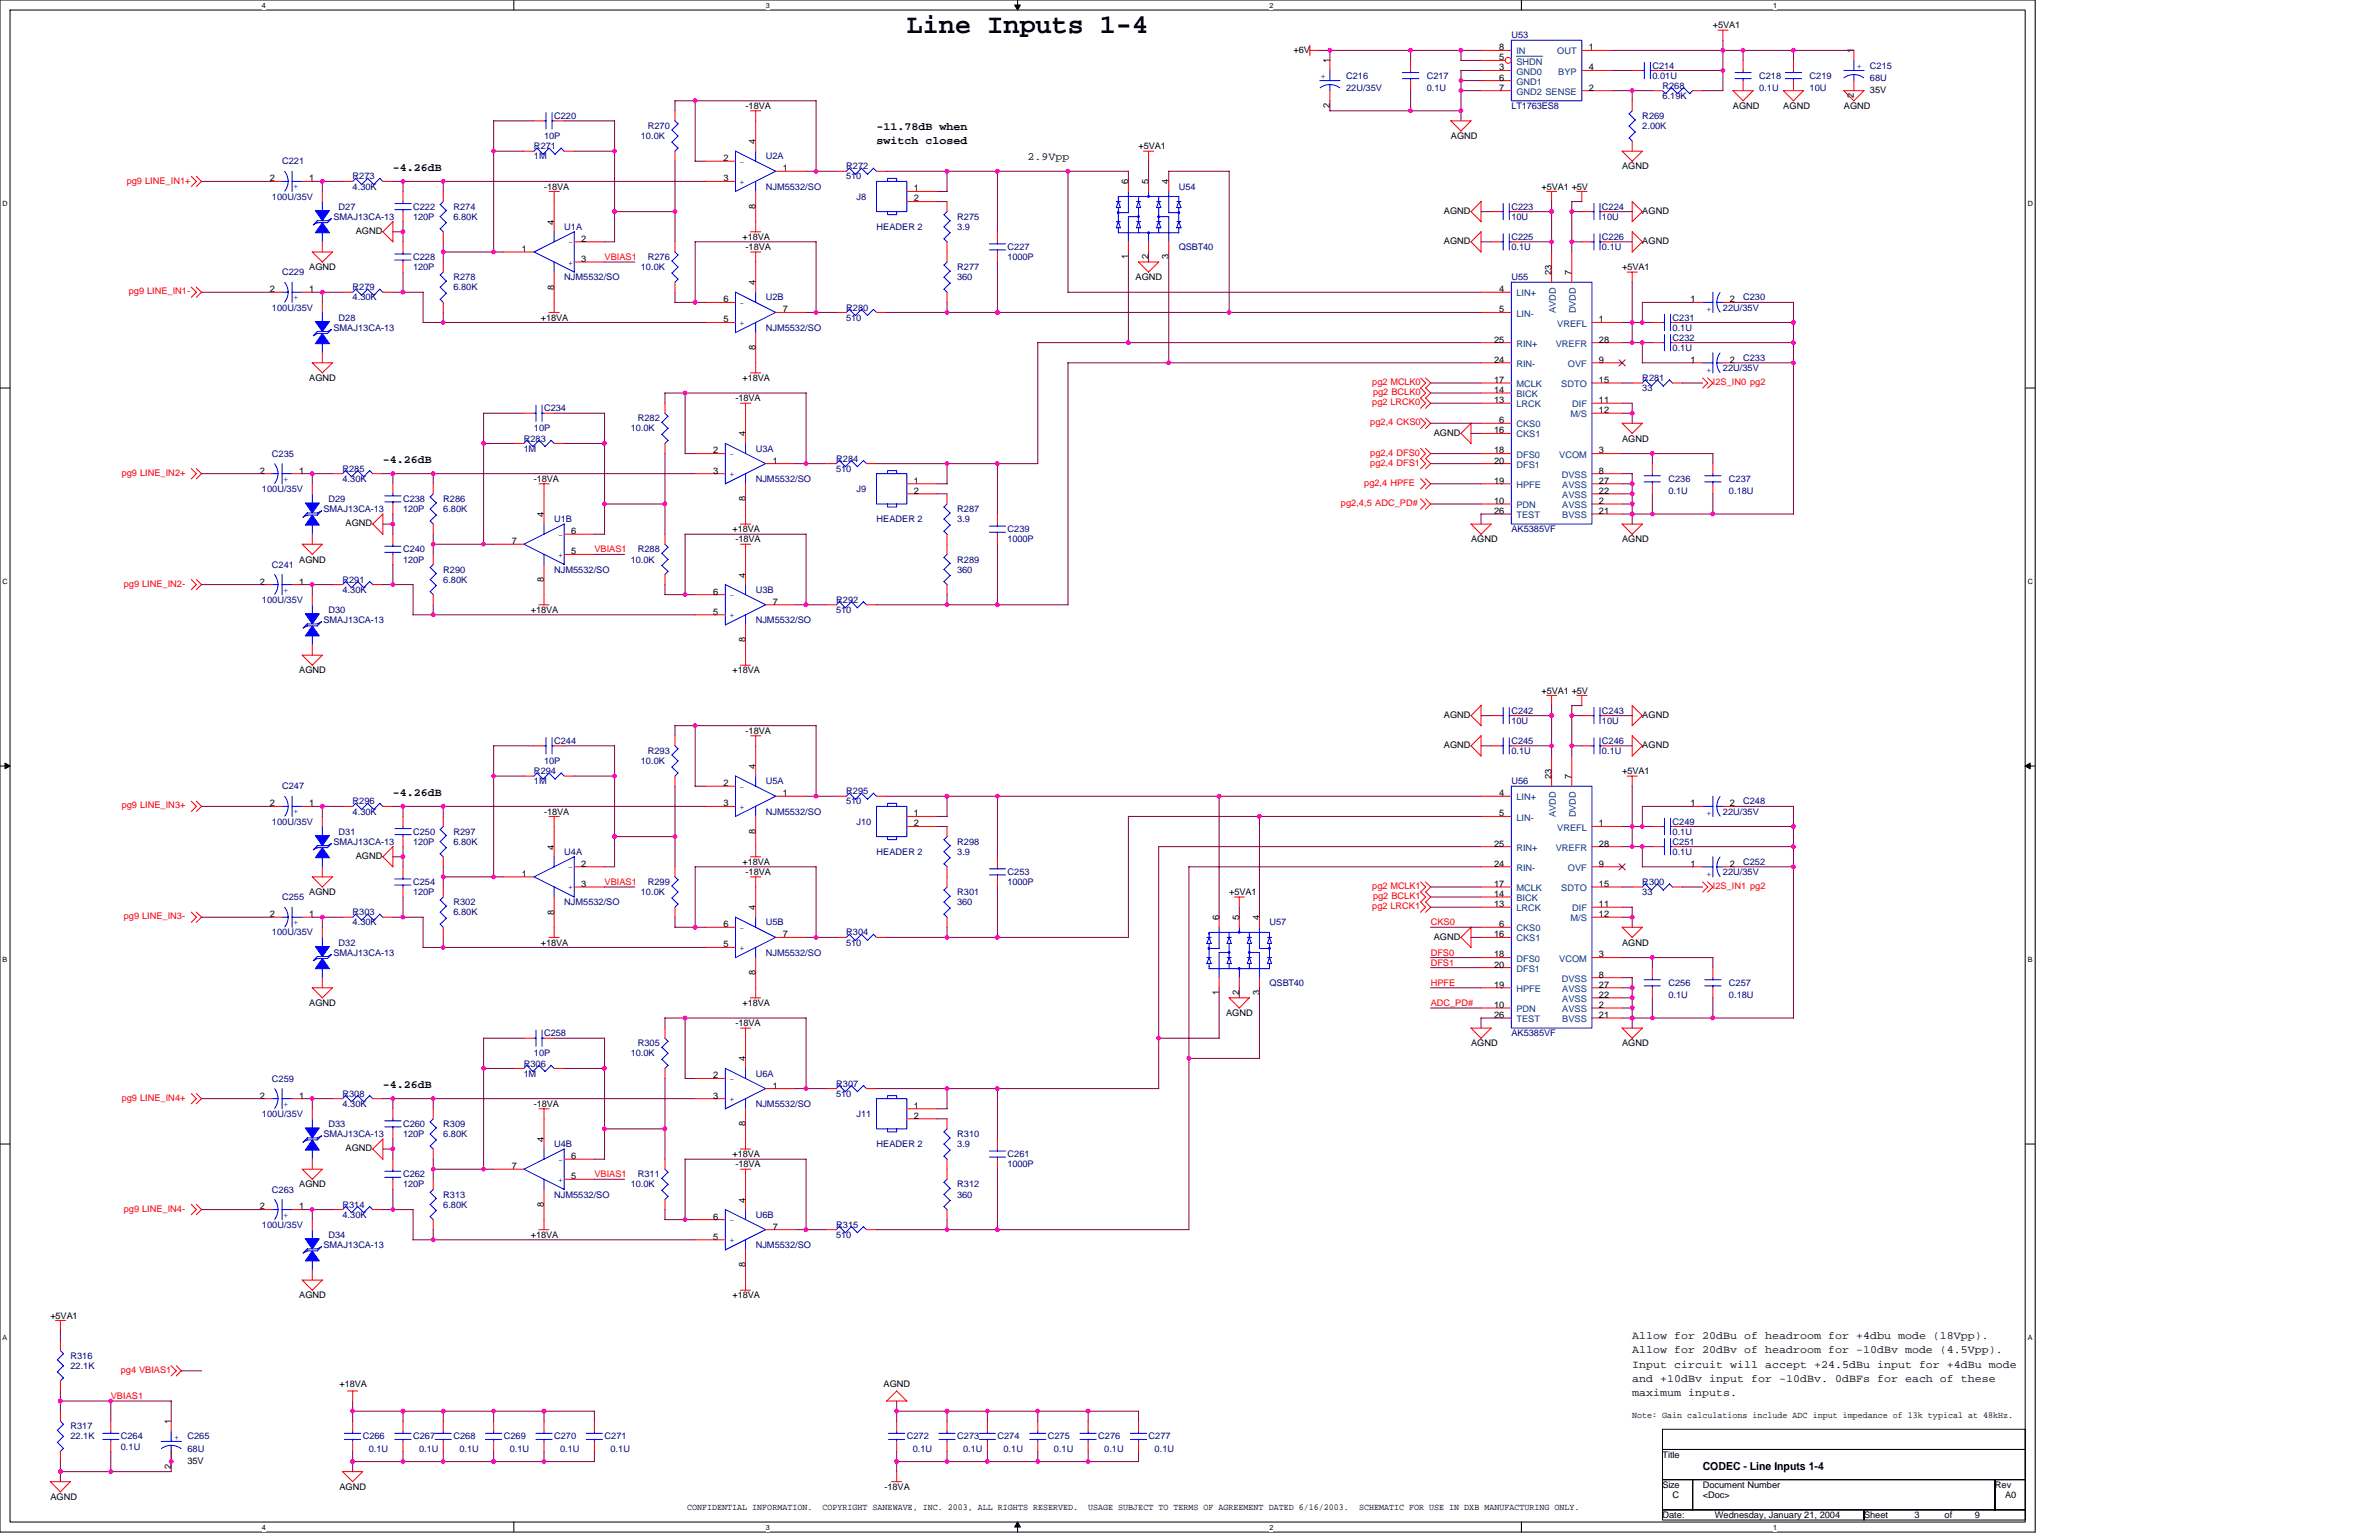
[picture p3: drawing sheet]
<svg xmlns="http://www.w3.org/2000/svg" width="432mm" height="279mm" viewBox="0 0 432 279" stroke-linecap="round" stroke-linejoin="round" font-family="sans-serif">
<defs><g id="words">
<text font-size="4.9" x="164.6" y="6">Line Inputs 1-4</text>
<g font-size="2">
<text x="159.1" y="23.6">-11.78dB when</text>
<text x="159.1" y="26.1">switch closed</text>
<text x="186.5" y="29">2.9Vpp</text>
<text x="71.3" y="30.9">-4.26dB</text>
<text x="69.5" y="84">-4.26dB</text>
<text x="71.3" y="144.3">-4.26dB</text>
<text x="69.5" y="197.4">-4.26dB</text>
<text x="296.2" y="243">Allow for 20dBu of headroom for +4dbu mode (18Vpp).</text>
<text x="296.2" y="245.6">Allow for 20dBv of headroom for -10dBv mode (4.5Vpp).</text>
<text x="296.2" y="248.1">Input circuit will accept +24.5dBu input for +4dBu mode</text>
<text x="296.2" y="250.7">and +10dBv input for -10dBv. 0dBFs for each of these</text>
<text x="296.2" y="253.2">maximum inputs.</text>
<text x="309.1" y="266.7">CODEC - Line Inputs 1-4</text>
</g>
<g font-size="1.7">
<text x="310.9" y="5.1">+5VA1</text>
<text x="234.8" y="9.5">+6V</text>
<text x="241.4" y="11.5" transform="rotate(-90 241.4 11.5)">1</text>
<text x="272.1" y="9.1">8</text>
<text x="272.1" y="10.9">5</text>
<text x="288.4" y="9.1">1</text>
<text x="336.5" y="9.7" transform="rotate(-90 336.5 9.7)">1</text>
<text x="272.1" y="14.6">6</text>
<text x="272.1" y="16.4">7</text>
<text x="272.1" y="12.8">3</text>
<text x="288.4" y="16.4">2</text>
<text x="288.4" y="12.8">4</text>
<text x="336.5" y="17.8" transform="rotate(-90 336.5 17.8)">2</text>
<text x="339.4" y="16.8">35V</text>
<text x="135.3" y="19.8">-18VA</text>
<text x="241.4" y="19.6" transform="rotate(-90 241.4 19.6)">2</text>
<text x="314.5" y="19.8">AGND</text>
<text x="323.7" y="19.8">AGND</text>
<text x="334.7" y="19.8">AGND</text>
<text x="131.3" y="29.2">2</text>
<text x="137.1" y="26.2" transform="rotate(-90 137.1 26.2)">4</text>
<text x="206.7" y="27.1">+5VA1</text>
<text x="263.3" y="25.3">AGND</text>
<text x="49" y="32.9">2</text>
<text x="56.1" y="32.9">1</text>
<text x="98.7" y="34.4">-18VA</text>
<text x="131.3" y="32.9">3</text>
<text x="142.1" y="31.1">1</text>
<text x="165.9" y="34.7">1</text>
<text x="204.8" y="33.5" transform="rotate(-90 204.8 33.5)">6</text>
<text x="208.4" y="33.5" transform="rotate(-90 208.4 33.5)">5</text>
<text x="212.1" y="33.5" transform="rotate(-90 212.1 33.5)">4</text>
<text x="279.8" y="34.4">+5VA1 +5V</text>
<text x="294.4" y="30.7">AGND</text>
<text x="100.6" y="40.8" transform="rotate(-90 100.6 40.8)">4</text>
<text x="137.1" y="37.9" transform="rotate(-90 137.1 37.9)">8</text>
<text x="165.9" y="36.6">2</text>
<text x="262.1" y="38.8">AGND</text>
<text x="298.1" y="38.8">AGND</text>
<text x="64.6" y="42.4">AGND</text>
<text x="94.7" y="45.7">1</text>
<text x="105.5" y="47.5">3</text>
<text x="105.5" y="43.9">2</text>
<text x="134.8" y="43.5">+18VA</text>
<text x="135.3" y="45.4">-18VA</text>
<text x="204.8" y="47.1" transform="rotate(-90 204.8 47.1)">1</text>
<text x="208.4" y="47.1" transform="rotate(-90 208.4 47.1)">2</text>
<text x="212.1" y="47.1" transform="rotate(-90 212.1 47.1)">3</text>
<text x="262.1" y="44.3">AGND</text>
<text x="298.1" y="44.3">AGND</text>
<text x="49" y="53">2</text>
<text x="56.1" y="49">AGND</text>
<text x="56.1" y="53">1</text>
<text x="100.6" y="52.5" transform="rotate(-90 100.6 52.5)">8</text>
<text x="137.1" y="51.8" transform="rotate(-90 137.1 51.8)">4</text>
<text x="206.1" y="50.8">AGND</text>
<text x="272.1" y="53">4</text>
<text x="281.6" y="49.9" transform="rotate(-90 281.6 49.9)">23</text>
<text x="285.3" y="49.9" transform="rotate(-90 285.3 49.9)">7</text>
<text x="294.4" y="49">+5VA1</text>
<text x="98.2" y="58.2">+18VA</text>
<text x="131.3" y="58.5">5</text>
<text x="131.3" y="54.8">6</text>
<text x="142.1" y="56.7">7</text>
<text x="272.1" y="56.7">5</text>
<text x="290.2" y="58.5">1</text>
<text x="306.9" y="54.8">1</text>
<text x="314" y="54.8">2</text>
<text x="137.1" y="63.5" transform="rotate(-90 137.1 63.5)">8</text>
<text x="271.2" y="62.1">25</text>
<text x="271.2" y="65.8">24</text>
<text x="290.2" y="65.8">9</text>
<text x="290.2" y="62.1">28</text>
<text x="306.9" y="65.8">1</text>
<text x="314" y="65.8">2</text>
<text x="56.1" y="69.1">AGND</text>
<text x="134.8" y="69.1">+18VA</text>
<text x="271.2" y="69.5">17</text>
<text x="271.2" y="71.3">14</text>
<text x="290.2" y="69.5">15</text>
<text x="133.5" y="72.8">-18VA</text>
<text x="271.2" y="73.1">13</text>
<text x="272.1" y="76.8">6</text>
<text x="290.2" y="73.1">11</text>
<text x="290.2" y="75">12</text>
<text x="129.5" y="82.3">2</text>
<text x="135.3" y="79.2" transform="rotate(-90 135.3 79.2)">4</text>
<text x="260.2" y="79">AGND</text>
<text x="271.2" y="78.6">16</text>
<text x="271.2" y="82.3">18</text>
<text x="290.2" y="82.3">3</text>
<text x="294.4" y="80.1">AGND</text>
<text x="47.2" y="85.9">2</text>
<text x="54.3" y="85.9">1</text>
<text x="96.9" y="87.4">-18VA</text>
<text x="129.5" y="85.9">3</text>
<text x="140.3" y="84.1">1</text>
<text x="165.9" y="87.8">1</text>
<text x="165.9" y="89.6">2</text>
<text x="271.2" y="84.1">20</text>
<text x="271.2" y="87.8">19</text>
<text x="290.2" y="85.9">8</text>
<text x="290.2" y="89.6">22</text>
<text x="290.2" y="87.8">27</text>
<text x="62.7" y="95.5">AGND</text>
<text x="98.7" y="93.8" transform="rotate(-90 98.7 93.8)">4</text>
<text x="135.3" y="91" transform="rotate(-90 135.3 91)">8</text>
<text x="271.2" y="93.2">26</text>
<text x="271.2" y="91.4">10</text>
<text x="290.2" y="91.4">2</text>
<text x="290.2" y="93.2">21</text>
<text x="92.9" y="98.7">7</text>
<text x="103.7" y="100.6">5</text>
<text x="103.7" y="96.9">6</text>
<text x="132.9" y="96.6">+18VA</text>
<text x="133.5" y="98.4">-18VA</text>
<text x="267" y="98.4">AGND</text>
<text x="294.4" y="98.4">AGND</text>
<text x="47.2" y="106">2</text>
<text x="54.3" y="106">1</text>
<text x="54.3" y="102.1">AGND</text>
<text x="98.7" y="105.6" transform="rotate(-90 98.7 105.6)">8</text>
<text x="129.5" y="107.9">6</text>
<text x="135.3" y="104.8" transform="rotate(-90 135.3 104.8)">4</text>
<text x="96.4" y="111.2">+18VA</text>
<text x="129.5" y="111.5">5</text>
<text x="140.3" y="109.7">7</text>
<text x="135.3" y="116.5" transform="rotate(-90 135.3 116.5)">8</text>
<text x="54.3" y="122.2">AGND</text>
<text x="132.9" y="122.2">+18VA</text>
<text x="279.8" y="125.8">+5VA1 +5V</text>
<text x="262.1" y="130.2">AGND</text>
<text x="298.1" y="130.2">AGND</text>
<text x="135.3" y="133.1">-18VA</text>
<text x="262.1" y="135.7">AGND</text>
<text x="298.1" y="135.7">AGND</text>
<text x="131.3" y="142.6">2</text>
<text x="137.1" y="139.5" transform="rotate(-90 137.1 139.5)">4</text>
<text x="281.6" y="141.4" transform="rotate(-90 281.6 141.4)">23</text>
<text x="285.3" y="141.4" transform="rotate(-90 285.3 141.4)">7</text>
<text x="294.4" y="140.5">+5VA1</text>
<text x="49" y="146.3">2</text>
<text x="56.1" y="146.3">1</text>
<text x="98.7" y="147.8">-18VA</text>
<text x="131.3" y="146.3">3</text>
<text x="142.1" y="144.4">1</text>
<text x="165.9" y="148.1">1</text>
<text x="165.9" y="149.9">2</text>
<text x="272.1" y="144.4">4</text>
<text x="272.1" y="148.1">5</text>
<text x="290.2" y="149.9">1</text>
<text x="306.9" y="146.3">1</text>
<text x="314" y="146.3">2</text>
<text x="64.6" y="155.8">AGND</text>
<text x="100.6" y="154.2" transform="rotate(-90 100.6 154.2)">4</text>
<text x="137.1" y="151.3" transform="rotate(-90 137.1 151.3)">8</text>
<text x="271.2" y="153.6">25</text>
<text x="290.2" y="153.6">28</text>
<text x="94.7" y="159.1">1</text>
<text x="105.5" y="160.9">3</text>
<text x="105.5" y="157.2">2</text>
<text x="134.8" y="156.9">+18VA</text>
<text x="135.3" y="158.7">-18VA</text>
<text x="271.2" y="157.2">24</text>
<text x="271.2" y="160.9">17</text>
<text x="290.2" y="157.2">9</text>
<text x="290.2" y="160.9">15</text>
<text x="306.9" y="157.2">1</text>
<text x="314" y="157.2">2</text>
<text x="49" y="166.4">2</text>
<text x="56.1" y="162.4">AGND</text>
<text x="56.1" y="166.4">1</text>
<text x="100.6" y="165.9" transform="rotate(-90 100.6 165.9)">8</text>
<text x="137.1" y="165.1" transform="rotate(-90 137.1 165.1)">4</text>
<text x="221.3" y="167" transform="rotate(-90 221.3 167)">6</text>
<text x="223.1" y="162.4">+5VA1</text>
<text x="224.9" y="167" transform="rotate(-90 224.9 167)">5</text>
<text x="228.6" y="167" transform="rotate(-90 228.6 167)">4</text>
<text x="271.2" y="164.6">13</text>
<text x="271.2" y="162.7">14</text>
<text x="290.2" y="164.6">11</text>
<text x="290.2" y="166.4">12</text>
<text x="98.2" y="171.6">+18VA</text>
<text x="131.3" y="171.9">5</text>
<text x="131.3" y="168.2">6</text>
<text x="142.1" y="170.1">7</text>
<text x="260.2" y="170.5">AGND</text>
<text x="271.2" y="170.1">16</text>
<text x="271.2" y="173.7">18</text>
<text x="272.1" y="168.2">6</text>
<text x="290.2" y="173.7">3</text>
<text x="294.4" y="171.6">AGND</text>
<text x="137.1" y="176.9" transform="rotate(-90 137.1 176.9)">8</text>
<text x="271.2" y="175.5">20</text>
<text x="271.2" y="179.2">19</text>
<text x="290.2" y="177.4">8</text>
<text x="290.2" y="179.2">27</text>
<text x="56.1" y="182.5">AGND</text>
<text x="134.8" y="182.5">+18VA</text>
<text x="221.3" y="180.6" transform="rotate(-90 221.3 180.6)">1</text>
<text x="222.5" y="184.4">AGND</text>
<text x="224.9" y="180.6" transform="rotate(-90 224.9 180.6)">2</text>
<text x="228.6" y="180.6" transform="rotate(-90 228.6 180.6)">3</text>
<text x="271.2" y="184.7">26</text>
<text x="271.2" y="182.9">10</text>
<text x="290.2" y="182.9">2</text>
<text x="290.2" y="184.7">21</text>
<text x="290.2" y="181">22</text>
<text x="133.5" y="186.2">-18VA</text>
<text x="267" y="189.8">AGND</text>
<text x="294.4" y="189.8">AGND</text>
<text x="129.5" y="195.6">2</text>
<text x="135.3" y="192.6" transform="rotate(-90 135.3 192.6)">4</text>
<text x="140.3" y="197.5">1</text>
<text x="47.2" y="199.3">2</text>
<text x="54.3" y="199.3">1</text>
<text x="96.9" y="200.8">-18VA</text>
<text x="129.5" y="199.3">3</text>
<text x="165.9" y="201.1">1</text>
<text x="165.9" y="203">2</text>
<text x="62.7" y="208.9">AGND</text>
<text x="98.7" y="207.2" transform="rotate(-90 98.7 207.2)">4</text>
<text x="132.9" y="210">+18VA</text>
<text x="135.3" y="204.3" transform="rotate(-90 135.3 204.3)">8</text>
<text x="54.3" y="215.4">AGND</text>
<text x="92.9" y="212.1">7</text>
<text x="103.7" y="213.9">5</text>
<text x="103.7" y="210.3">6</text>
<text x="133.5" y="211.8">-18VA</text>
<text x="47.2" y="219.4">2</text>
<text x="54.3" y="219.4">1</text>
<text x="98.7" y="219" transform="rotate(-90 98.7 219)">8</text>
<text x="129.5" y="221.3">6</text>
<text x="135.3" y="218.2" transform="rotate(-90 135.3 218.2)">4</text>
<text x="96.4" y="224.6">+18VA</text>
<text x="129.5" y="224.9">5</text>
<text x="140.3" y="223.1">7</text>
<text x="135.3" y="229.9" transform="rotate(-90 135.3 229.9)">8</text>
<text x="9.1" y="239.2">+5VA1</text>
<text x="54.3" y="235.6">AGND</text>
<text x="132.9" y="235.6">+18VA</text>
<text x="61.6" y="251.7">+18VA</text>
<text x="160.4" y="251.7">AGND</text>
<text x="296.2" y="257.3">Note: Gain calculations include ADC input impedance of 13k typical at 48kHz.</text>
<text x="31.1" y="258.4" transform="rotate(-90 31.1 258.4)">1</text>
<text x="31.1" y="266.5" transform="rotate(-90 31.1 266.5)">2</text>
<text x="34" y="265.6">35V</text>
<text x="301.8" y="264.5">Title</text>
<text x="301.8" y="269.9">Size</text>
<text x="309.1" y="269.9">Document Number</text>
<text x="362.1" y="269.9">Rev</text>
<text x="9.1" y="272.1">AGND</text>
<text x="61.6" y="270.3">AGND</text>
<text x="124.7" y="274">CONFIDENTIAL INFORMATION.</text>
<text x="149.3" y="274">COPYRIGHT SANEWAVE, INC. 2003, ALL RIGHTS RESERVED.</text>
<text x="160.6" y="270.3">-18VA</text>
<text x="197.5" y="274">USAGE SUBJECT TO TERMS OF AGREEMENT DATED 6/16/2003.</text>
<text x="246.7" y="274">SCHEMATIC FOR USE IN DXB MANUFACTURING ONLY.</text>
<text x="301.8" y="275.4">Date:</text>
<text x="303.6" y="271.8">C</text>
<text x="309.1" y="271.8">&lt;Doc&gt;</text>
<text x="311.3" y="275.4">Wednesday, January 21, 2004</text>
<text x="338.3" y="275.4">Sheet</text>
<text x="347.5" y="275.4">3</text>
<text x="353" y="275.4">of</text>
<text x="358.4" y="275.4">9</text>
<text x="363.9" y="271.8">A0</text>
</g>
<g font-size="1.7" fill="#000080">
<text x="274.3" y="7">U53</text>
<text x="244.3" y="14.3">C216</text>
<text x="244.3" y="16.5">22U/35V</text>
<text x="259" y="14.3">C217</text>
<text x="259" y="16.5">0.1U</text>
<text x="299.9" y="12.4">C214</text>
<text x="299.9" y="14.3">0.01U</text>
<text x="301.8" y="16.1">R268</text>
<text x="301.8" y="17.9">6.19K</text>
<text x="319.3" y="14.3">C218</text>
<text x="319.3" y="16.5">0.1U</text>
<text x="328.4" y="14.3">C219</text>
<text x="328.4" y="16.5">10U</text>
<text x="339.4" y="12.4">C215</text>
<text x="339.4" y="14.6">68U</text>
<text x="100.6" y="21.6">C220</text>
<text x="117.6" y="23.4">R270</text>
<text x="274.3" y="19.8">LT1763ES8</text>
<text x="298.1" y="21.6">R269</text>
<text x="298.1" y="23.4">2.00K</text>
<text x="51.2" y="29.8">C221</text>
<text x="96.9" y="27.1">R271</text>
<text x="96.9" y="28.9">1M</text>
<text x="98.7" y="25.3">10P</text>
<text x="116.3" y="25.3">10.0K</text>
<text x="139" y="28.9">U2A</text>
<text x="64" y="32.6">R273</text>
<text x="64" y="34.4">4.30K</text>
<text x="139" y="34.4">NJM5532/SO</text>
<text x="153.6" y="30.7">R272</text>
<text x="153.6" y="32.6">510</text>
<text x="214" y="34.4">U54</text>
<text x="49.4" y="36.2">100U/35V</text>
<text x="60.5" y="39.9">SMAJ13CA-13</text>
<text x="61.4" y="38.1">D27</text>
<text x="75" y="38.1">C222</text>
<text x="75" y="39.9">120P</text>
<text x="82.3" y="38.1">R274</text>
<text x="82.3" y="39.9">6.80K</text>
<text x="102.4" y="41.7">U1A</text>
<text x="155.4" y="36.2">J8</text>
<text x="159.1" y="41.7">HEADER 2</text>
<text x="173.7" y="39.9">R275</text>
<text x="173.7" y="41.7">3.9</text>
<text x="274.3" y="38.1">C223</text>
<text x="274.3" y="39.9">10U</text>
<text x="290.8" y="38.1">C224</text>
<text x="290.8" y="39.9">10U</text>
<text x="75" y="47.2">C228</text>
<text x="117.6" y="47.2">R276</text>
<text x="182.9" y="45.4">C227</text>
<text x="182.9" y="47.2">1000P</text>
<text x="214" y="45.4">QSBT40</text>
<text x="274.3" y="43.5">C225</text>
<text x="274.3" y="45.4">0.1U</text>
<text x="290.8" y="43.5">C226</text>
<text x="290.8" y="45.4">0.1U</text>
<text x="51.2" y="49.9">C229</text>
<text x="64" y="52.7">R279</text>
<text x="75" y="49">120P</text>
<text x="82.3" y="50.8">R278</text>
<text x="82.3" y="52.7">6.80K</text>
<text x="102.4" y="50.8">NJM5532/SO</text>
<text x="116.3" y="49">10.0K</text>
<text x="173.7" y="49">R277</text>
<text x="173.7" y="50.8">360</text>
<text x="274.3" y="50.8">U55</text>
<text x="49.4" y="56.3">100U/35V</text>
<text x="60.5" y="60">SMAJ13CA-13</text>
<text x="61.4" y="58.2">D28</text>
<text x="64" y="54.5">4.30K</text>
<text x="139" y="54.5">U2B</text>
<text x="139" y="60">NJM5532/SO</text>
<text x="153.6" y="56.3">R280</text>
<text x="153.6" y="58.2">510</text>
<text x="303.6" y="58.2">C231</text>
<text x="303.6" y="60">0.1U</text>
<text x="312.7" y="56.3">22U/35V</text>
<text x="316.4" y="54.5">C230</text>
<text x="303.6" y="61.8">C232</text>
<text x="303.6" y="63.6">0.1U</text>
<text x="316.4" y="65.5">C233</text>
<text x="298.1" y="69.1">R281</text>
<text x="298.1" y="71">33</text>
<text x="312.7" y="67.3">22U/35V</text>
<text x="98.7" y="74.6">C234</text>
<text x="115.8" y="76.5">R282</text>
<text x="49.4" y="82.8">C235</text>
<text x="95.1" y="80.1">R283</text>
<text x="95.1" y="81.9">1M</text>
<text x="96.9" y="78.3">10P</text>
<text x="114.5" y="78.3">10.0K</text>
<text x="137.2" y="81.9">U3A</text>
<text x="151.8" y="83.8">R284</text>
<text x="47.5" y="89.3">100U/35V</text>
<text x="62.2" y="85.6">R285</text>
<text x="62.2" y="87.4">4.30K</text>
<text x="137.2" y="87.4">NJM5532/SO</text>
<text x="151.8" y="85.6">510</text>
<text x="155.4" y="89.3">J9</text>
<text x="302.8" y="87.4">C236</text>
<text x="302.8" y="89.6">0.1U</text>
<text x="313.8" y="87.4">C237</text>
<text x="313.8" y="89.6">0.18U</text>
<text x="58.7" y="92.9">SMAJ13CA-13</text>
<text x="59.6" y="91.1">D29</text>
<text x="73.2" y="91.1">C238</text>
<text x="73.2" y="92.9">120P</text>
<text x="80.5" y="91.1">R286</text>
<text x="80.5" y="92.9">6.80K</text>
<text x="100.6" y="94.7">U1B</text>
<text x="159.1" y="94.7">HEADER 2</text>
<text x="173.7" y="92.9">R287</text>
<text x="173.7" y="94.7">3.9</text>
<text x="73.2" y="100.2">C240</text>
<text x="115.8" y="100.2">R288</text>
<text x="182.9" y="96.6">C239</text>
<text x="182.9" y="98.4">1000P</text>
<text x="274.3" y="96.6">AK5385VF</text>
<text x="49.4" y="103">C241</text>
<text x="62.2" y="105.7">R291</text>
<text x="62.2" y="107.5">4.30K</text>
<text x="73.2" y="102.1">120P</text>
<text x="80.5" y="103.9">R290</text>
<text x="80.5" y="105.7">6.80K</text>
<text x="100.6" y="103.9">NJM5532/SO</text>
<text x="114.5" y="102.1">10.0K</text>
<text x="137.2" y="107.5">U3B</text>
<text x="173.7" y="102.1">R289</text>
<text x="173.7" y="103.9">360</text>
<text x="47.5" y="109.4">100U/35V</text>
<text x="58.7" y="113">SMAJ13CA-13</text>
<text x="59.6" y="111.2">D30</text>
<text x="137.2" y="113">NJM5532/SO</text>
<text x="151.8" y="109.4">R292</text>
<text x="151.8" y="111.2">510</text>
<text x="274.3" y="129.5">C242</text>
<text x="274.3" y="131.3">10U</text>
<text x="290.8" y="129.5">C243</text>
<text x="290.8" y="131.3">10U</text>
<text x="100.6" y="135">C244</text>
<text x="117.6" y="136.8">R293</text>
<text x="274.3" y="135">C245</text>
<text x="274.3" y="136.8">0.1U</text>
<text x="290.8" y="135">C246</text>
<text x="290.8" y="136.8">0.1U</text>
<text x="51.2" y="143.2">C247</text>
<text x="96.9" y="140.5">R294</text>
<text x="96.9" y="142.3">1M</text>
<text x="98.7" y="138.6">10P</text>
<text x="116.3" y="138.6">10.0K</text>
<text x="139" y="142.3">U5A</text>
<text x="274.3" y="142.3">U56</text>
<text x="49.4" y="149.6">100U/35V</text>
<text x="64" y="145.9">R296</text>
<text x="64" y="147.8">4.30K</text>
<text x="139" y="147.8">NJM5532/SO</text>
<text x="153.6" y="144.1">R295</text>
<text x="153.6" y="145.9">510</text>
<text x="155.4" y="149.6">J10</text>
<text x="303.6" y="149.6">C249</text>
<text x="312.7" y="147.8">22U/35V</text>
<text x="316.4" y="145.9">C248</text>
<text x="60.5" y="153.3">SMAJ13CA-13</text>
<text x="61.4" y="151.4">D31</text>
<text x="75" y="151.4">C250</text>
<text x="75" y="153.3">120P</text>
<text x="82.3" y="151.4">R297</text>
<text x="82.3" y="153.3">6.80K</text>
<text x="102.4" y="155.1">U4A</text>
<text x="159.1" y="155.1">HEADER 2</text>
<text x="173.7" y="153.3">R298</text>
<text x="173.7" y="155.1">3.9</text>
<text x="303.6" y="153.3">C251</text>
<text x="303.6" y="155.1">0.1U</text>
<text x="303.6" y="151.4">0.1U</text>
<text x="75" y="160.6">C254</text>
<text x="117.6" y="160.6">R299</text>
<text x="182.9" y="158.7">C253</text>
<text x="182.9" y="160.6">1000P</text>
<text x="298.1" y="160.6">R300</text>
<text x="312.7" y="158.8">22U/35V</text>
<text x="316.4" y="156.9">C252</text>
<text x="51.2" y="163.3">C255</text>
<text x="64" y="166.1">R303</text>
<text x="64" y="167.9">4.30K</text>
<text x="75" y="162.4">120P</text>
<text x="82.3" y="164.2">R302</text>
<text x="82.3" y="166.1">6.80K</text>
<text x="102.4" y="164.2">NJM5532/SO</text>
<text x="116.3" y="162.4">10.0K</text>
<text x="139" y="167.9">U5B</text>
<text x="173.7" y="162.4">R301</text>
<text x="173.7" y="164.2">360</text>
<text x="230.4" y="167.9">U57</text>
<text x="298.1" y="162.4">33</text>
<text x="49.4" y="169.7">100U/35V</text>
<text x="60.5" y="173.4">SMAJ13CA-13</text>
<text x="61.4" y="171.6">D32</text>
<text x="139" y="173.4">NJM5532/SO</text>
<text x="153.6" y="169.7">R304</text>
<text x="153.6" y="171.6">510</text>
<text x="230.4" y="178.9">QSBT40</text>
<text x="302.8" y="178.9">C256</text>
<text x="313.8" y="178.9">C257</text>
<text x="302.8" y="181.1">0.1U</text>
<text x="313.8" y="181.1">0.18U</text>
<text x="96.9" y="191.7">10P</text>
<text x="98.7" y="188">C258</text>
<text x="114.5" y="191.7">10.0K</text>
<text x="115.8" y="189.8">R305</text>
<text x="274.3" y="188">AK5385VF</text>
<text x="49.4" y="196.2">C259</text>
<text x="95.1" y="193.5">R306</text>
<text x="95.1" y="195.3">1M</text>
<text x="137.2" y="195.3">U6A</text>
<text x="151.8" y="197.1">R307</text>
<text x="47.5" y="202.6">100U/35V</text>
<text x="62.2" y="199">R308</text>
<text x="62.2" y="200.8">4.30K</text>
<text x="137.2" y="200.8">NJM5532/SO</text>
<text x="151.8" y="199">510</text>
<text x="155.4" y="202.6">J11</text>
<text x="58.7" y="206.3">SMAJ13CA-13</text>
<text x="59.6" y="204.5">D33</text>
<text x="73.2" y="204.5">C260</text>
<text x="73.2" y="206.3">120P</text>
<text x="80.5" y="204.5">R309</text>
<text x="80.5" y="206.3">6.80K</text>
<text x="100.6" y="208.1">U4B</text>
<text x="159.1" y="208.1">HEADER 2</text>
<text x="173.7" y="206.3">R310</text>
<text x="173.7" y="208.1">3.9</text>
<text x="182.9" y="210">C261</text>
<text x="73.2" y="213.6">C262</text>
<text x="73.2" y="215.4">120P</text>
<text x="114.5" y="215.4">10.0K</text>
<text x="115.8" y="213.6">R311</text>
<text x="173.7" y="215.4">R312</text>
<text x="182.9" y="211.8">1000P</text>
<text x="49.4" y="216.4">C263</text>
<text x="62.2" y="219.1">R314</text>
<text x="62.2" y="220.9">4.30K</text>
<text x="80.5" y="217.3">R313</text>
<text x="80.5" y="219.1">6.80K</text>
<text x="100.6" y="217.3">NJM5532/SO</text>
<text x="137.2" y="220.9">U6B</text>
<text x="173.7" y="217.3">360</text>
<text x="47.5" y="222.8">100U/35V</text>
<text x="58.7" y="226.4">SMAJ13CA-13</text>
<text x="59.6" y="224.6">D34</text>
<text x="137.2" y="226.4">NJM5532/SO</text>
<text x="151.8" y="222.8">R315</text>
<text x="151.8" y="224.6">510</text>
<text x="12.8" y="246.5">R316</text>
<text x="12.8" y="248.4">22.1K</text>
<text x="12.8" y="259.3">R317</text>
<text x="12.8" y="261.2">22.1K</text>
<text x="21.9" y="261.2">C264</text>
<text x="21.9" y="263">0.1U</text>
<text x="34" y="261.2">C265</text>
<text x="34" y="263.4">68U</text>
<text x="65.8" y="261.2">C266</text>
<text x="66.9" y="263.4">0.1U</text>
<text x="75" y="261.2">C267</text>
<text x="76.1" y="263.4">0.1U</text>
<text x="82.3" y="261.2">C268</text>
<text x="83.4" y="263.4">0.1U</text>
<text x="91.4" y="261.2">C269</text>
<text x="92.5" y="263.4">0.1U</text>
<text x="100.6" y="261.2">C270</text>
<text x="101.7" y="263.4">0.1U</text>
<text x="109.7" y="261.2">C271</text>
<text x="110.8" y="263.4">0.1U</text>
<text x="164.6" y="261.2">C272</text>
<text x="165.7" y="263.4">0.1U</text>
<text x="173.7" y="261.2">C273</text>
<text x="174.8" y="263.4">0.1U</text>
<text x="181" y="261.2">C274</text>
<text x="182.1" y="263.4">0.1U</text>
<text x="190.2" y="261.2">C275</text>
<text x="191.3" y="263.4">0.1U</text>
<text x="199.3" y="261.2">C276</text>
<text x="200.4" y="263.4">0.1U</text>
<text x="208.5" y="261.2">C277</text>
<text x="209.6" y="263.4">0.1U</text>
</g>
<g font-size="1.7" fill="#004080">
<text x="275.2" y="9.9">IN</text>
<text x="275.2" y="11.7">SHDN</text>
<text x="282.7" y="9.9">OUT</text>
<text x="275.2" y="15.4">GND1</text>
<text x="275.2" y="17.2">GND2 SENSE</text>
<text x="275.2" y="13.5">GND0</text>
<text x="282.8" y="13.5">BYP</text>
<text x="275.2" y="53.8">LIN+</text>
<text x="275.2" y="57.4">LIN-</text>
<text x="282.4" y="56.8" transform="rotate(-90 282.4 56.8)">AVDD</text>
<text x="282.6" y="59.2">VREFL</text>
<text x="286" y="56.9" transform="rotate(-90 286 56.9)">DVDD</text>
<text x="275.2" y="62.9">RIN+</text>
<text x="282.4" y="62.9">VREFR</text>
<text x="275.2" y="66.6">RIN-</text>
<text x="275.2" y="70.2">MCLK</text>
<text x="283.4" y="70.2">SDTO</text>
<text x="284.6" y="66.6">OVF</text>
<text x="275.2" y="73.9">LRCK</text>
<text x="275.2" y="72.1">BICK</text>
<text x="275.2" y="77.5">CKS0</text>
<text x="285.1" y="75.7">M/S</text>
<text x="285.3" y="73.9">DIF</text>
<text x="275.2" y="79.4">CKS1</text>
<text x="275.2" y="83">DFS0</text>
<text x="283" y="83">VCOM</text>
<text x="275.2" y="84.9">DFS1</text>
<text x="275.2" y="88.5">HPFE</text>
<text x="283.5" y="86.7">DVSS</text>
<text x="283.5" y="88.5">AVSS</text>
<text x="275.2" y="94">TEST</text>
<text x="275.2" y="92.2">PDN</text>
<text x="283.5" y="94">BVSS</text>
<text x="283.5" y="92.2">AVSS</text>
<text x="283.5" y="90.3">AVSS</text>
<text x="275.2" y="145.2">LIN+</text>
<text x="275.2" y="148.9">LIN-</text>
<text x="282.4" y="148.2" transform="rotate(-90 282.4 148.2)">AVDD</text>
<text x="286" y="148.3" transform="rotate(-90 286 148.3)">DVDD</text>
<text x="275.2" y="154.3">RIN+</text>
<text x="282.4" y="154.3">VREFR</text>
<text x="282.6" y="150.7">VREFL</text>
<text x="275.2" y="158">RIN-</text>
<text x="275.2" y="161.7">MCLK</text>
<text x="283.4" y="161.7">SDTO</text>
<text x="284.6" y="158">OVF</text>
<text x="275.2" y="165.3">LRCK</text>
<text x="275.2" y="163.5">BICK</text>
<text x="285.1" y="167.2">M/S</text>
<text x="285.3" y="165.3">DIF</text>
<text x="275.2" y="169">CKS0</text>
<text x="275.2" y="170.8">CKS1</text>
<text x="275.2" y="174.5">DFS0</text>
<text x="275.2" y="176.3">DFS1</text>
<text x="275.2" y="180">HPFE</text>
<text x="283" y="174.5">VCOM</text>
<text x="283.5" y="178.1">DVSS</text>
<text x="283.5" y="180">AVSS</text>
<text x="275.2" y="185.4">TEST</text>
<text x="275.2" y="183.6">PDN</text>
<text x="283.5" y="185.4">BVSS</text>
<text x="283.5" y="183.6">AVSS</text>
<text x="283.5" y="181.8">AVSS</text>
</g>
<g font-size="1.7" fill="#00f">
<text x="239.8" y="14.3">+</text>
<text x="337" y="12.5">+</text>
<text x="135.1" y="29" transform="rotate(180 135.1 29)">-</text>
<text x="53.3" y="33.5" transform="rotate(90 53.3 33.5)">+</text>
<text x="135.1" y="32.6" transform="rotate(180 135.1 32.6)">+</text>
<text x="104.1" y="43.6" transform="rotate(180 104.1 43.6)">-</text>
<text x="104.1" y="47.3" transform="rotate(180 104.1 47.3)">+</text>
<text x="53.3" y="53.6" transform="rotate(90 53.3 53.6)">+</text>
<text x="135.1" y="54.6" transform="rotate(180 135.1 54.6)">-</text>
<text x="135.1" y="58.2" transform="rotate(180 135.1 58.2)">+</text>
<text x="310.7" y="56.7" transform="rotate(-90 310.7 56.7)">+</text>
<text x="310.7" y="67.6" transform="rotate(-90 310.7 67.6)">+</text>
<text x="133.3" y="82" transform="rotate(180 133.3 82)">-</text>
<text x="51.4" y="86.5" transform="rotate(90 51.4 86.5)">+</text>
<text x="133.3" y="85.7" transform="rotate(180 133.3 85.7)">+</text>
<text x="102.2" y="96.6" transform="rotate(180 102.2 96.6)">-</text>
<text x="102.2" y="100.3" transform="rotate(180 102.2 100.3)">+</text>
<text x="51.4" y="106.6" transform="rotate(90 51.4 106.6)">+</text>
<text x="133.3" y="107.6" transform="rotate(180 133.3 107.6)">-</text>
<text x="133.3" y="111.3" transform="rotate(180 133.3 111.3)">+</text>
<text x="135.1" y="142.4" transform="rotate(180 135.1 142.4)">-</text>
<text x="53.3" y="146.9" transform="rotate(90 53.3 146.9)">+</text>
<text x="135.1" y="146" transform="rotate(180 135.1 146)">+</text>
<text x="310.7" y="148.1" transform="rotate(-90 310.7 148.1)">+</text>
<text x="104.1" y="157" transform="rotate(180 104.1 157)">-</text>
<text x="104.1" y="160.7" transform="rotate(180 104.1 160.7)">+</text>
<text x="310.7" y="159.1" transform="rotate(-90 310.7 159.1)">+</text>
<text x="53.3" y="167" transform="rotate(90 53.3 167)">+</text>
<text x="135.1" y="168" transform="rotate(180 135.1 168)">-</text>
<text x="135.1" y="171.6" transform="rotate(180 135.1 171.6)">+</text>
<text x="133.3" y="195.4" transform="rotate(180 133.3 195.4)">-</text>
<text x="51.4" y="199.9" transform="rotate(90 51.4 199.9)">+</text>
<text x="133.3" y="199.1" transform="rotate(180 133.3 199.1)">+</text>
<text x="102.2" y="210" transform="rotate(180 102.2 210)">-</text>
<text x="102.2" y="213.7" transform="rotate(180 102.2 213.7)">+</text>
<text x="51.4" y="220" transform="rotate(90 51.4 220)">+</text>
<text x="133.3" y="221" transform="rotate(180 133.3 221)">-</text>
<text x="133.3" y="224.7" transform="rotate(180 133.3 224.7)">+</text>
<text x="31.6" y="261.2">+</text>
</g>
<g font-size="1.7" fill="#f00">
<text x="23" y="33.3">pg9 LINE_IN1+</text>
<text x="109.7" y="47.2">VBIAS1</text>
<text x="23.4" y="53.4">pg9 LINE_IN1-</text>
<text x="249.1" y="69.9">pg2 MCLK0</text>
<text x="249.3" y="71.7">pg2 BCLK0</text>
<text x="310.9" y="69.9">I2S_IN0 pg2</text>
<text x="248.7" y="77.2">pg2,4 CKS0</text>
<text x="249.1" y="73.5">pg2 LRCK0</text>
<text x="248.7" y="82.7">pg2,4 DFS0</text>
<text x="22.1" y="86.3">pg9 LINE_IN2+</text>
<text x="247.6" y="88.2">pg2,4 HPFE</text>
<text x="248.7" y="84.5">pg2,4 DFS1</text>
<text x="243.4" y="91.8">pg2,4,5 ADC_PD#</text>
<text x="107.9" y="100.2">VBIAS1</text>
<text x="22.5" y="106.4">pg9 LINE_IN2-</text>
<text x="22.1" y="146.7">pg9 LINE_IN3+</text>
<text x="109.7" y="160.6">VBIAS1</text>
<text x="249.1" y="161.3">pg2 MCLK1</text>
<text x="310.9" y="161.3">I2S_IN1 pg2</text>
<text x="22.5" y="166.8">pg9 LINE_IN3-</text>
<text x="249.1" y="165">pg2 LRCK1</text>
<text x="249.3" y="163.1">pg2 BCLK1</text>
<text x="259.7" y="167.9">CKS0</text>
<text x="259.7" y="173.4">DFS0</text>
<text x="259.7" y="178.9">HPFE</text>
<text x="259.7" y="175.2">DFS1</text>
<text x="259.7" y="182.5">ADC_PD#</text>
<text x="22.1" y="199.7">pg9 LINE_IN4+</text>
<text x="107.9" y="213.6">VBIAS1</text>
<text x="22.5" y="219.8">pg9 LINE_IN4-</text>
<text x="21.9" y="249.1">pg4 VBIAS1</text>
<text x="20.1" y="253.9">VBIAS1</text>
</g>
<g font-size="1.3">
<text x="47.5" y="1.4">4</text>
<text x="139" y="1.4">3</text>
<text x="230.4" y="1.4">2</text>
<text x="321.9" y="1.4">1</text>
<text x=".5" y="37.3">D</text>
<text x="368" y="37.3">D</text>
<text x=".5" y="105.9">C</text>
<text x="368" y="105.9">C</text>
<text x=".5" y="174.5">B</text>
<text x="368" y="174.5">B</text>
<text x=".5" y="243">A</text>
<text x="368" y="243">A</text>
<text x="47.5" y="277.5">4</text>
<text x="139" y="277.5">3</text>
<text x="230.4" y="277.5">2</text>
<text x="321.9" y="277.5">1</text>
</g>
</g></defs>
<path d="M0 0h369.4v278h-369.4zM1.8 1.8h365.8v274.3h-365.8z" fill="none" stroke="#000" stroke-width=".18"/>
<g fill="#fff">
<path d="M47.5 .2h.8v1.5h-.8z"/>
<path d="M47.5 276.3h.8v1.5h-.8z"/>
</g>
<path d="M93.3 0v1.8M93.3 276.1v1.9" fill="none" stroke="#000" stroke-width=".18"/>
<g fill="#fff">
<path d="M139 .2h.7v1.5h-.7z"/>
<path d="M139 276.3h.7v1.5h-.7z"/>
</g>
<path d="M184.7 0v1.8M184.7 276.1v1.9" fill="none" stroke="#000" stroke-width=".18"/>
<path d="M184.2 .9h1l-.5 .9zM184.7 276.1l.5 1h-1z" fill="#000" stroke="#000" stroke-width=".18"/>
<g fill="#fff">
<path d="M230.4 .2h.7v1.5h-.7z"/>
<path d="M230.4 276.3h.7v1.5h-.7z"/>
</g>
<path d="M276.1 0v1.8M276.1 276.1v1.9" fill="none" stroke="#000" stroke-width=".18"/>
<g fill="#fff">
<path d="M321.9 .2h.7v1.5h-.7z"/>
<path d="M321.9 276.3h.7v1.5h-.7z"/>
<path d="M.5 36.1h.9v1.5h-.9z"/>
<path d="M368 36.1h1v1.5h-1z"/>
<path d="M.5 104.7h.9v1.5h-.9z"/>
<path d="M368 104.7h1v1.5h-1z"/>
</g>
<path d="M0 70.4h1.8M367.6 70.4h1.8" fill="none" stroke="#000" stroke-width=".18"/>
<g fill="#fff">
<path d="M.5 173.3h.8v1.4h-.8z"/>
<path d="M368 173.3h.9v1.4h-.9z"/>
</g>
<path d="M0 139h1.8M367.6 139h1.8" fill="none" stroke="#000" stroke-width=".18"/>
<path d="M.9 138.5l.9 .5-.9 .5zM367.6 139l.9-.5v1z" fill="#000" stroke="#000" stroke-width=".18"/>
<g fill="#fff">
<path d="M.5 241.9h.8v1.4h-.8z"/>
<path d="M368 241.9h.9v1.4h-.9z"/>
</g>
<path d="M0 207.6h1.8M367.6 207.6h1.8M301.8 259.3h65.8v3.7h-65.8zM301.8 263h65.8v5.5h-65.8zM301.8 268.5h5.4v5.4h-5.4zM301.8 273.9h36.5v1.9h-36.5zM307.2 268.5h54.9v5.4h-54.9zM338.3 273.9h29.3v1.9h-29.3zM362.1 268.5h5.5v5.4h-5.5z" fill="none" stroke="#000" stroke-width=".18"/>
<g fill="none" stroke="#f00" stroke-width=".18">
<path d="M237.7 9.1h1.9M237.7 8.2v1.9M241.4 11v1.8M241.4 16.4v1.9M256 11v1.8M256 14.6v1.8M268.8 9.1h5.5M268.8 16.4h5.5M268.8 12.8h5.5M268.8 14.6h5.5M268.8 11h4.4M287.1 9.1h5.5"/>
<path d="M287.1 16.4h5.5M287.1 12.8h5.5M296.2 18.3v1.8M296.2 12.8h1.9M299.9 16.4h1.9M299.9 12.8h1.9M307.2 16.4h1.9M311.8 5.5h1.8M312.7 5.5v1.8M314.5 16.4l1.9 1.9 1.8-1.9M314.5 16.4h3.7M316.4 11v1.8"/>
<path d="M316.4 14.6v1.8M325.5 18.3l-1.8-1.9h3.7l-1.9 1.9M325.5 11v1.8M325.5 14.6v1.8M336.5 9.1v1.9M336.5 14.6v1.8M338.3 16.4l-1.8 1.9-1.8-1.9h3.6M34.7 32l.9 .9-.9 .9M35.6 32l1 .9-1 .9M49.4 32.9h1.8M54.9 32.9h1.8M58.5 34.7v1.9"/>
<path d="M62.2 32.9h1.8M69.5 32.9h1.8M73.2 34.7v1.9M73.2 38.4v1.8M80.5 34.7v1.9M95.1 27.4h1.8M96.9 21.9h1.8M99.7 34.7h1.8M100.6 34.7v7.4M100.6 21.9h1.8M102.4 27.4h1.8M122.5 20.1v1.8"/>
<path d="M122.5 27.4v1.9M128 32.9h5.5M128 29.3h5.5M136.2 20.1h1.9M137.2 20.1v7.3M137.2 34.7v7.4M140.8 31.1h5.5M151.8 31.1h1.8M159.1 31.1h1.8M164.6 34.7h5.5M164.6 36.6h5.5M171.9 36.6v1.8"/>
<path d="M204.8 32.9v1.8M207.6 27.4h1.8M208.5 27.4v1.9M208.5 32.9v1.8M212.1 32.9v1.8M267 21.9l-1.8 1.9M267 21.9h-3.7l1.9 1.9M268.8 36.6v3.6M268.8 36.6l-1.8 1.8 1.8 1.8M270.7 38.4h1.8M274.3 38.4h1.8M280.7 34.7h1.9"/>
<path d="M281.6 34.7v1.9M286.2 34.7h1.9M287.1 34.7v1.9M287.1 38.4h1.8M290.8 38.4h1.8M294.4 27.4l1.8 1.9M294.4 27.4h3.7M296.2 25.6v1.8M298.1 27.4l-1.9 1.9M298.1 38.4l-1.9 1.8M298.1 38.4l-1.9-1.8v3.6M34.7 52.1l.9 .9-.9 1"/>
<path d="M35.6 52.1l1 .9-1 1M49.4 53h1.8M54.9 53h1.8M56.7 45.7l1.8 1.9 1.9-1.9h-3.7M58.5 43.9v1.8M58.5 54.9v1.8M62.2 53h1.8M69.5 42l1.8 1.9v-3.7l-1.8 1.9M69.5 53h1.8M73.2 43.9v1.8M73.2 47.5v1.9M80.5 42.1v1.8"/>
<path d="M80.5 47.5v1.9M80.5 54.9v1.8M91.4 45.7h5.5M99.6 56.7h1.9M100.6 49.4v7.3M104.2 47.5h5.5M104.2 43.9h5.5M122.5 43.9v1.8M122.5 51.2v1.8M128 54.9h5.5M128 58.5h5.5M136.2 42.1h1.9"/>
<path d="M136.2 45.7h1.9M137.2 45.7v7.3M140.8 56.7h5.5M151.8 56.7h1.8M159.1 56.7h1.8M171.9 43.9v3.6M171.9 53v1.9M181 42.1v1.8M181 45.7v1.8M204.8 43.9v1.8M206.6 47.5l1.8 1.9 1.9-1.9h-3.6M208.5 43.9v1.8"/>
<path d="M212.1 43.9v1.8M268.8 56.7h5.5M268.8 53h5.5M268.8 42l-1.8 1.9 1.8 1.8v-3.6M270.7 43.9h1.8M274.3 43.9h1.8M281.6 45.7v5.5M285.3 45.7v5.5M287.1 43.9h1.8M288.9 58.5h5.5M290.8 43.9h1.8M295.3 49.4h1.9"/>
<path d="M296.2 42v3.7M296.2 49.4v1.8M296.2 42.1l1.9 1.8M298.1 43.9l-1.9 1.8M299.9 58.5h1.9M303.6 58.5h1.8M307.2 54.9h1.9M312.7 54.9h1.8M56.7 65.8l1.8 1.9 1.9-1.9h-3.7M58.5 64v1.8M95.1 75h1.8M98.7 75h1.9"/>
<path d="M120.7 73.2v1.8M134.4 73.2h1.8M135.3 73.2v7.3M136.2 67.6h1.9M137.2 60.3v7.3M257.8 68.6l1 .9-1 .9M257.8 72.2l1 1-1 .9M257.8 70.4l1 .9-1 .9M257.8 75.9l1 .9-1 .9M258.7 68.6l1 .9-1 .9M258.7 72.2l1 1-1 .9M258.7 70.4l1 .9-1 .9"/>
<path d="M258.7 75.9l1 .9-1 .9M265.2 78.6l1.8 1.9M267 76.8v3.7M267 76.8l-1.8 1.8M268.8 73.2h5.5M268.8 76.8h5.5M268.8 65.8h5.5M268.8 69.5h5.5M268.8 62.2h5.5M268.8 71.3h5.5M268.8 78.6h5.5M288.9 73.2h5.5"/>
<path d="M288.9 65.8h5.5M288.9 69.5h5.5M288.9 62.2h5.5M288.9 75h5.5M294.4 76.8l1.8 1.8M294.4 76.8h3.7M296.2 69.5h1.9M298.1 76.8l-1.9 1.9M299.9 62.2h1.9M303.6 69.5h1.8M303.6 62.2h1.8M307.2 65.8h1.9"/>
<path d="M309 68.6l1 .9-1 .9M309.9 68.6l1 .9-1 .9M312.7 65.8h1.8M34.7 85l.9 .9-.9 1M35.6 85l1 .9-1 1M47.5 85.9h1.9M53 85.9h1.9M56.7 87.8v1.8M56.7 96.9v1.8M58.5 98.7l-1.8 1.9-1.8-1.9h3.6M60.3 85.9h1.9M67.6 85.9h1.9"/>
<path d="M69.5 93.3v3.6l-1.9-1.8M69.5 93.2l-1.9 1.9M71.3 87.8v1.8M71.3 91.4v1.9M71.3 96.9v1.8M78.6 87.8v1.8M78.6 95.1v1.8M89.6 98.7h5.5M93.3 80.5h1.8M97.8 87.8h1.9M98.7 87.8v7.3M100.6 80.5h1.8"/>
<path d="M102.4 96.9h5.5M120.7 80.5v1.8M120.7 96.9v1.8M126.2 85.9h5.5M126.2 82.3h5.5M134.4 95.1h1.8M134.4 98.7h1.8M135.3 87.8v7.3M135.3 98.7v7.4M139 84.1h5.5M149.9 84.1h1.9M157.3 84.1h1.8"/>
<path d="M164.6 87.8h5.5M164.6 89.6h5.5M171.9 89.6v1.8M171.9 96.9v3.7M181 93.3v1.8M181 96.9v1.8M257.8 90.5l1 .9-1 1M257.8 86.8l1 1-1 .9M257.8 81.3l1 1-1 .9M257.8 83.2l1 .9-1 .9M258.7 90.5l1 .9-1 1M258.7 86.8l1 1-1 .9"/>
<path d="M258.7 81.3l1 1-1 .9M258.7 83.2l1 .9-1 .9M267 95.1h3.7l-1.9 1.8zM268.8 87.8h5.5M268.8 84.1h5.5M268.8 82.3h5.5M268.8 91.4h5.5M274.3 93.3h.1M288.9 87.8h5.5M288.9 85.9h5.5M288.9 89.6h5.5M288.9 82.3h5.5"/>
<path d="M288.9 91.4h5.5M288.9 93.3h5.5M294.4 95.1l1.8 1.8M294.4 95.1h3.7M298.1 95.1l-1.9 1.8M299.9 84.1v1.8M299.9 87.8v1.8M310.9 84.1v1.8M310.9 87.8v1.8M34.7 105.1l.9 1-.9 .9M35.6 105.1l1 1-1 .9M47.5 106.1h1.9"/>
<path d="M53 106.1h1.9M54.8 118.9l1.9 1.8 1.8-1.8M54.9 118.9h3.6M56.7 107.9v1.8M56.7 117v1.9M60.3 106.1h1.9M67.6 106.1h1.9M71.3 100.6v1.8M78.6 100.6v1.8M78.6 107.9v1.8M97.8 109.7h1.9M98.7 102.4v7.3"/>
<path d="M102.4 100.6h5.5M120.7 104.2v1.9M126.2 111.5h5.5M126.2 107.9h5.5M135.3 113.4v7.3M139 109.7h5.5M149.9 109.7h1.9M157.3 109.7h1.8M171.9 106.1v1.8M96.9 135.3h1.8M100.6 135.3h1.8M122.5 133.5v1.8"/>
<path d="M134.4 120.7h1.8M136.2 133.5h1.9M137.2 133.5v7.3M268.8 128v3.7M268.8 133.5l-1.8 1.8 1.8 1.9v-3.7M268.8 128l-1.8 1.8 1.8 1.9M270.7 135.3h1.8M270.7 129.8h1.8M274.3 135.3h1.8M274.3 129.8h1.8M280.7 126.2h1.9M281.6 126.2v1.8"/>
<path d="M281.6 137.2v5.4M285.3 137.2v5.4M286.2 126.2h1.9M287.1 126.2v1.8M287.1 135.3h1.8M287.1 129.8h1.8M290.8 135.3h1.8M290.8 129.8h1.8M298.1 135.3l-1.9 1.9M298.1 129.8l-1.9 1.9M298.1 129.9l-1.9-1.9v3.7M298.1 135.3l-1.9-1.8v3.7"/>
<path d="M34.7 145.4l.9 .9-.9 .9M35.6 145.4l1 .9-1 .9M49.4 146.3h1.8M54.9 146.3h1.8M56.7 159.1h3.7l-1.9 1.9zM58.5 148.1v1.8M58.5 157.3v1.8M62.2 146.3h1.8M69.5 155.4l1.8 1.9v-3.7l-1.8 1.8M69.5 146.3h1.8M73.2 148.1v1.8M73.2 151.8v1.8"/>
<path d="M73.2 157.3v1.8M80.5 148.1v1.8M80.5 155.4v1.9M91.4 159.1h5.5M95.1 140.8h1.8M99.7 148.1h1.8M100.6 148.1v7.3M102.4 140.8h1.8M104.2 157.3h5.5M122.5 140.8v1.8M122.5 157.3v1.8M128 146.3h5.5"/>
<path d="M128 142.6h5.5M136.2 155.4h1.9M136.2 159.1h1.9M137.2 148.1v7.3M137.2 159.1v7.3M140.8 144.5h5.5M151.8 144.5h1.8M159.1 144.5h1.8M164.6 148.1h5.5M164.6 149.9h5.5M171.9 149.9v1.9M171.9 157.3v3.6"/>
<path d="M181 155.4v1.9M181 159.1v1.8M257.8 160l1 .9-1 1M258.7 160l1 .9-1 1M268.8 148.1h5.5M268.8 157.3h5.5M268.8 153.6h5.5M268.8 144.5h5.5M288.9 157.3h5.5M288.9 153.6h5.5M288.9 149.9h5.5M295.3 140.8h1.9"/>
<path d="M296.2 140.8v1.9M299.9 153.6h1.9M299.9 149.9h1.9M303.6 153.6h1.8M303.6 149.9h1.8M307.2 146.3h1.9M307.2 157.3h1.9M309 160l1 .9-1 1M309.9 160l1 .9-1 1M312.7 146.3h1.8M312.7 157.3h1.8M34.7 165.5l.9 .9-.9 .9"/>
<path d="M35.6 165.5l1 .9-1 .9M49.4 166.4h1.8M54.9 166.4h1.8M56.7 179.2l1.8 1.9 1.9-1.9h-3.7M58.5 168.2v1.9M58.5 177.4v1.8M62.2 166.4h1.8M69.5 166.4h1.8M73.2 160.9v1.9M80.5 160.9v1.9M80.5 168.2v1.9M99.6 170.1h1.9"/>
<path d="M100.6 162.8v7.3M104.2 160.9h5.5M122.5 164.6v1.8M128 168.2h5.5M128 171.9h5.5M137.2 173.7v7.3M140.8 170.1h5.5M151.8 170.1h1.8M159.1 170.1h1.8M171.9 166.4v1.8M221.3 166.4v1.8M221.3 177.4v1.8"/>
<path d="M224 162.8h1.9M224.9 162.8v1.8M224.9 166.4v1.8M224.9 177.4v1.8M228.6 166.4v1.8M228.6 177.4v1.8M257.8 163.6l1 1-1 .9M257.8 161.8l1 1-1 .9M258.7 163.6l1 1-1 .9M258.7 161.8l1 1-1 .9M265.2 170.1l1.8 1.8M267 168.2v3.7"/>
<path d="M267 168.2l-1.8 1.9M268.8 170.1h5.5M268.8 162.8h5.5M268.8 179.2h5.5M268.8 168.2h5.5M268.8 160.9h5.5M268.8 173.7h5.5M268.8 164.6h5.5M268.8 175.6h5.5M288.9 179.2h5.5M288.9 160.9h5.5M288.9 166.4h5.5"/>
<path d="M288.9 173.7h5.5M288.9 164.6h5.5M288.9 177.4h5.5M294.4 168.2l1.8 1.9M294.4 168.2h3.7M296.2 160.9h1.9M298.1 168.2l-1.9 1.9M299.9 175.6v1.8M299.9 179.2v1.8M303.6 160.9h1.8M310.9 175.6v1.8M310.9 179.2v1.8"/>
<path d="M34.7 198.4l.9 .9-.9 1M35.6 198.4l1 .9-1 1M47.5 199.3h1.9M53 199.3h1.9M60.3 199.3h1.9M67.6 199.3h1.9M93.3 193.8h1.8M95.1 188.4h1.8M98.7 188.4h1.9M100.6 193.8h1.8M120.7 186.5v1.9M120.7 193.8v1.9"/>
<path d="M126.2 199.3h5.5M126.2 195.7h5.5M134.4 186.5h1.8M135.3 186.5v7.3M136.2 181h1.9M139 197.5h5.5M149.9 197.5h1.9M157.3 197.5h1.8M223.1 181l1.8 1.9M223.1 181h3.7M226.8 181l-1.9 1.9M267 186.5l1.8 1.9"/>
<path d="M267 186.5h3.7l-1.9 1.9M268.8 182.9h5.5M274.3 184.7h.1M288.9 181h5.5M288.9 182.9h5.5M288.9 184.7h5.5M294.4 186.5l1.8 1.9M294.4 186.5h3.7M298.1 186.5l-1.9 1.9M34.7 218.5l.9 1-.9 .9M35.6 218.5l1 1-1 .9M47.5 219.5h1.9"/>
<path d="M53 219.5h1.9M56.7 201.2v1.8M56.7 210.3v1.8M58.5 212.1l-1.8 1.9M58.5 212.1h-3.6l1.8 1.9M60.3 219.5h1.9M67.6 219.5h1.9M69.5 206.7v3.6l-1.9-1.9M69.5 206.6l-1.9 1.9M71.3 201.2v1.8M71.3 204.8v1.9M71.3 210.3v1.8"/>
<path d="M71.3 214v1.8M78.6 201.2v1.8M78.6 208.5v1.8M78.6 214v1.8M89.6 212.1h5.5M97.8 201.2h1.9M98.7 201.2v7.3M98.7 215.8v7.3M102.4 214h5.5M102.4 210.3h5.5M120.7 210.3v1.8M120.7 217.6v1.9"/>
<path d="M134.4 208.5h1.8M134.4 212.1h1.8M135.3 201.2v7.3M135.3 212.1v7.4M164.6 201.2h5.5M164.6 203h5.5M171.9 203v1.8M171.9 210.3v3.7M171.9 219.5v1.8M181 206.7v1.8M181 210.3v1.8M10.1 239.6h1.8"/>
<path d="M11 239.6v1.8M56.7 221.3v1.8M56.7 230.4v1.8M58.5 232.2l-1.8 1.9-1.8-1.9h3.6M78.6 221.3v1.8M97.8 223.1h1.9M126.2 224.9h5.5M126.2 221.3h5.5M134.4 234.1h1.8M135.3 226.8v7.3M139 223.1h5.5M149.9 223.1h1.9"/>
<path d="M157.3 223.1h1.8M11 243.2v1.8M11 250.5v1.9M11 256v1.9M20.1 257.9v1.8M31.1 247.8l.9 .9-.9 .9M31.1 257.9v1.8M32 247.8l.9 .9-.9 .9M63.1 252.4h1.8M64 252.4v1.8M64 257.9v1.8M73.2 257.9v1.8"/>
<path d="M80.5 257.9v1.8M89.6 257.9v1.8M98.7 257.9v1.8M107.9 257.9v1.8M160.9 254.2h3.7M162.8 252.4l1.8 1.8M162.8 257.9v1.8M162.8 252.3l-1.9 1.9M171.9 257.9v1.8M179.2 257.9v1.8M188.4 257.9v1.8M197.5 257.9v1.8"/>
<path d="M206.7 257.9v1.8M9.1 268.8l1.9 1.9M9.1 268.8h3.7l-1.9 1.9M11 263.3v1.9M20.1 261.5v1.8M31.1 263.3v1.9M64 261.5v1.8M64 268.8l-1.8-1.8h3.6l-1.8 1.8M73.2 261.5v1.8M80.5 261.5v1.8M89.6 261.5v1.8M98.7 261.5v1.8"/>
<path d="M107.9 261.5v1.8M161.8 268.8h1.9M162.8 261.5v1.8M162.8 267v1.8M171.9 261.5v1.8M179.2 261.5v1.8M188.4 261.5v1.8M197.5 261.5v1.8M206.7 261.5v1.8"/>
<circle cx="273.8" cy="11" r=".54"/>
</g>
<g fill="none" stroke="#00f" stroke-width=".18">
<path d="M239.5 14.6h3.7M239.6 15.9l.7-.3 1.1-.3 1.1 .3 .7 .3M241.4 12.8v1.8M241.4 15.3v1.2M254.6 13.2h2.9M254.6 14.3h2.9M256 12.8v.4M256 14.3v.3M274.3 7.3h12.8v11h-12.8zM298.1 12.8h.3M298.4 11.3v3M299.5 12.8h.4"/>
<path d="M299.6 11.3v3M301.8 16.4l.5 .6M302.3 17l1.1-1.1 1.1 1.1M305.6 15.9l1.1 1.1 .6-.6M305.6 15.9l-1.1 1.1M314.9 13.2h3M314.9 14.3h3M316.4 12.8v.4M316.4 14.3v.3M324 13.2h3M324 14.3h3M325.5 12.8v.4"/>
<path d="M325.5 14.2v.4M334.7 12.8h3.6M334.7 14.1l.6-.4 1.2-.2 .7 .1 1.1 .5M336.5 11v1.8M336.5 13.5v1.1M51.2 32.9h1.1M51.7 31.1l.4 .7 .2 1.1-.1 .8-.5 1M53 32.9h1.9M53 31.1v3.7M58.5 36.6v1.8M64 32.9l.6-.6 1.1 1.2M65.6 33.5l1.2-1.2 1.1 1.2"/>
<path d="M68.9 32.4l.6 .5M69 32.3l-1.2 1.2M71.7 38h2.9M71.7 36.9h2.9M73.2 36.6v.3M73.2 38v.4M79.9 39.3l1.1 1.1M79.9 37.1l1.1 1.1M80.5 36.6l-.6 .5M81 38.2l-1.1 1.1M98.7 21.9h.4M99.1 20.4v3"/>
<path d="M100.2 21.9h.4M100.2 20.4v3M101.8 26.9l.6 .5M101.9 26.9l-1.2 1.1-1.1-1.1-1 1.1-1.1-1.1-.6 .6M121.9 25.8l1.2 1.1M121.9 23.6l1.2 1.1M122.5 21.9l.6 .6M123.1 26.9l-.6 .5M123.1 24.7l-1.1 1.1M123.1 22.5l-1.1 1.1M133.5 27.4l7.3 3.7M133.5 27.4v7.4"/>
<path d="M137.2 27.4v1.9M137.2 32.9v1.8M140.8 31.1l-7.3 3.6M154.1 30.5l1.2 1.1M154.2 30.5l-.6 .6M156.3 30.5l1.1 1.1 1.1-1.1M156.4 30.5l-1.2 1.1M158.5 30.5l.6 .6M159.1 32.9h5.5v5.5h-5.5zM161.1 32.9v-.5h1.7v.5M161.1 38.4v.5h1.7v-.5M171.3 38.9l1.2 1.2"/>
<path d="M171.9 38.4l-.6 .6M202.6 36.6h.8M203 38.6h1.8M203 36.6l-.4 1.1M203 36.6l.4 1.1h-.8M203 35.6v1M203 37.6v2.6M203 35.6h11M204.8 34.7v3.9M206.3 36.6h.7M206.7 35.6v1M206.7 37.6v2.6"/>
<path d="M206.7 36.6l.3 1.1h-.7zM206.7 39.3h-1.9v4.6M208.5 34.7v1M209.9 36.6h.8M210.3 39.3h1.8v4.6M210.3 36.6l.4 1.1h-.8zM210.3 35.6v1M210.3 37.6v2.6M212.1 38.6h1.9M212.1 34.7v3.9M213.6 36.6h.8M214 36.6l.4 1.1h-.8z"/>
<path d="M214 35.6v1M214 37.6v2.6M272.5 38.4h.4M272.8 36.9v3M273.9 38.4h.4M273.9 36.9v3M288.9 38.4h.4M289.3 36.9v3M290.4 36.9v3M290.4 38.4h.4M295.7 20.7l1.1 1.1-1.1 1.1M295.7 22.9l1.1 1.1-1.1 1.1"/>
<path d="M295.7 25l.6 .6M296.2 20.1l-.5 .6M51.2 53h1.1M51.7 51.2l.4 .7 .2 1.1-.1 .8-.5 1M53 53h1.9M53 51.2v3.7M57.6 40h1.8l.8-.4-.8 .8h-1.8l-.7 .4zM58.5 42v1.9M58.5 56.7v1.8M64 53l.6-.5 1.1 1.1 1.1-1.1 1.1 1.1M68.9 52.5l.6 .5M69 52.5l-1.2 1.1"/>
<path d="M71.6 46.1h3M71.6 47.2h3M73.2 45.7v.4M73.2 47.2v.4M79.9 54.3l.6 .6M79.9 52.1l1.1 1.1M79.9 49.9l1.1 1.1M79.9 41.5l.6 .6M80.5 49.3l-.6 .6M81 53.2l-1.1 1.1M81 51l-1.1 1.1M81 40.4l-1.1 1.1"/>
<path d="M100.6 42v1.9M100.6 47.5v1.9M104.2 42.1v7.3l-7.3-3.7M104.2 42l-7.3 3.7M121.9 49.5l1.2 1.2M121.9 47.3l1.2 1.2M122.5 45.7l.6 .6M123.1 50.6l-.6 .6M123.1 48.4l-1.1 1.2M123.1 46.2l-1.1 1.1M133.5 53l7.3 3.7-7.3 3.7v-7.4M137.2 53v1.9"/>
<path d="M137.2 58.5v1.8M153.6 56.7l.5-.6 1.2 1.1M156.3 56.1l1.2 1.1M156.4 56.1l-1.2 1.2M158.5 56.1l.6 .6M158.5 56.1l-1.1 1.2M171.3 50.3l1.2 1.1M171.3 52.5l.6 .5M171.9 47.5l-.6 .6 1.2 1.1M172.4 40l-1.1 1.2 1.2 1M172.4 49.2l-1.1 1.1M172.4 51.4l-1.1 1.1"/>
<path d="M172.4 42.2l-1.1 1.1 .6 .6M179.6 44.2h2.9M179.6 45.3h2.9M181 43.9v.4M181 45.3v.4M202.6 40.2h.8M203 40.2l.4 1.1h-.8M203 40.2l-.4 1.1M203 41.3v.9h11M206.3 40.2h.7M206.7 41.3v.9M206.7 40.2l.3 1.1h-.7z"/>
<path d="M208.5 42.2v1.7M209.9 40.2h.8M210.3 40.2l.4 1.1h-.8zM210.3 41.3v.9M213.6 40.2h.8M214 40.2l.4 1.1h-.8zM214 41.3v.9M272.5 43.9h.3M272.8 42.4v3M273.9 43.9h.4M273.9 42.4v3M274.3 51.2h14.6v43.9h-14.6z"/>
<path d="M288.9 43.9h.4M289.3 42.4v3M290.4 43.9h.4M290.4 42.4v3M301.7 58.5h.4M302.1 57v3M303.2 58.5h.4M303.2 57v3M309.1 54.9h1.8M310.9 53v3.7M311.6 54.8l.2 1.2 .4 .6M311.6 54.9h1.1"/>
<path d="M312.2 53.1l-.5 1-.1 .7M57.6 60.2h1.8l.8-.4-.8 .7h-1.8l-.7 .4zM58.5 62.1v1.9M95.6 79.9l1.1 1.1M95.6 79.9l-.5 .6M96.9 75h.4M97.3 73.5v2.9M97.8 79.9l1.1 1.1M97.8 79.9l-1.1 1.1M98.4 75h.3M98.4 73.5v2.9M100 79.9l.6 .6"/>
<path d="M100 79.9l-1.1 1.1M120.1 78.8l1.1 1.1M120.1 76.6l1.1 1.1M120.7 75l.6 .5-1.2 1.1M121.3 79.9l-.6 .6M121.3 77.7l-1.2 1.1M298.1 69.5l.5-.6 1.1 1.1M301.7 62.2h.4M301.9 70l-1.1-1.1-1.1 1.2M302.1 60.7v2.9M303.2 62.2h.4M303.2 60.7v2.9"/>
<path d="M303.6 69.5l-.6-.6-1.1 1.2M309.1 65.8h1.8M310.9 64v3.7M311.6 65.8h1.1M312.2 64l-.4 .7-.2 1.1 .2 1.1 .4 .7M49.3 85.9h1.2M49.8 84.1l.4 .7 .3 1.1-.1 .8-.6 1M51.2 85.9h1.8M51.2 84.1v3.7M55.8 93.1h1.8l.8-.4-.8 .8h-1.8l-.8 .3zM56.7 89.6v1.8M56.7 95.1v1.8"/>
<path d="M62.7 85.4l1.1 1.1M62.7 85.4l-.5 .5M64.9 85.4l-1.1 1.1M67.1 85.4l.6 .6M67.1 85.4l-1.1 1.1-1.1-1.1M69.8 99.1h3M69.8 91.1h3M69.8 90h3M71.3 89.6v.4M71.3 91v.4M71.3 98.7v.4M78.1 94.5l.5 .6"/>
<path d="M78.1 92.3l1.1 1.2M78.1 90.1l1.1 1.1M78.7 89.6l-.6 .5M79.2 93.4l-1.1 1.1M79.2 91.2l-1.1 1.2M95.1 98.7l7.3-3.6v7.3zM98.7 95.1v1.8M120.7 98.7l.6 .6-1.2 1.1M135.3 80.4v1.9M135.3 85.9v1.9M139 84.1l-7.3-3.6v7.3M139 84.1l-7.3 3.7"/>
<path d="M152.3 83.5l1.1 1.2 1.1-1.1M152.3 83.6l-.5 .5M154.5 83.5l1.1 1.2 1.1-1.1M156.7 83.5l.6 .6M159.1 85.9h5.5v5.5h-5.5zM161.1 85.9v-.5h1.7v.5M161.1 91.4v.6h1.7v-.6M171.3 92l1.2 1.1M171.3 94.2l1.2 1.1M171.9 91.4l-.6 .6M172.4 93.1l-1.1 1.1M172.4 95.3l-1.1 1.1 .6 .5"/>
<path d="M179.6 95.5h2.9M179.6 96.6h2.9M181 95.1v.4M181 96.6v.3M298.4 87.4h3M298.4 86.3h3M299.9 85.9v.4M299.9 87.4v.4M309.4 87.4h3M309.4 86.3h3M310.9 85.9v.4M310.9 87.4v.4"/>
<path d="M49.3 106.1h1.2M49.8 104.2l.4 .7 .3 1.1-.1 .8-.6 1M51.2 106.1h1.8M51.2 104.2v3.7M55.8 113.2h1.8l.8-.4-.8 .8h-1.8l-.8 .3zM56.7 109.7v1.8M56.7 115.2v1.8M62.7 105.5l1.1 1.1M62.7 105.5l-.5 .6M67.7 106.1l-.6-.6-1.1 1.1-1.1-1.1-1.1 1.1M69.8 100.2h3M71.3 100.2v.4"/>
<path d="M78.1 107.3l.5 .6M78.1 105.1l1.1 1.1M78.1 102.9l1.1 1.2M78.7 102.4l-.6 .6M79.2 106.2l-1.1 1.1M79.2 104l-1.1 1.2M98.7 100.6v1.8M120.1 102.6l1.1 1.1M120.1 100.4l1.1 1.1M121.3 103.7l-.6 .5M121.3 101.5l-1.2 1.1M131.7 113.4l7.3-3.7-7.3-3.6v7.3"/>
<path d="M135.3 106v1.9M135.3 111.5v1.9M151.8 109.7l.5-.5 1.1 1.1M155.6 110.3l-1.1-1.1-1.1 1.1M156.7 109.2l.6 .5M156.7 109.2l-1.1 1.1M171.3 105.5l.6 .6M171.9 100.6l-.6 .6 1.2 1M172.4 102.2l-1.1 1.1 1.2 1.1M172.4 104.4l-1.1 1.1M98.7 135.3h.4M99.1 133.8v3"/>
<path d="M100.2 135.3h.4M100.2 133.8v3M121.9 139.1l1.2 1.2M121.9 136.9l1.2 1.2M122.5 135.3l.6 .6M123.1 138l-1.1 1.2M123.1 135.8l-1.1 1.2M272.5 135.3h.3M272.5 129.8h.4M272.8 128.4v2.9M272.8 133.9v2.9M273.9 135.3h.4"/>
<path d="M273.9 129.8h.4M273.9 128.4v2.9M273.9 133.9v2.9M288.9 135.3h.4M288.9 129.8h.4M289.3 128.4v2.9M289.3 133.9v2.9M290.4 135.3h.4M290.4 128.4v2.9M290.4 133.9v2.9M290.4 129.8h.4M51.2 146.3h1.1"/>
<path d="M51.7 144.5a2.87 2.87 0 0 1 0 3.6M53 146.3h1.9M53 144.5v3.6M57.6 153.4h1.8l.8-.4-.8 .8h-1.8l-.7 .4zM58.5 149.9v1.9M58.5 155.4v1.9M64 146.3l.6-.6 1.1 1.2M65.6 146.9l1.2-1.2 1.1 1.2M68.9 145.8l.6 .5M69 145.7l-1.2 1.2M71.6 159.5h3M71.7 151.4h2.9"/>
<path d="M71.7 150.3h2.9M73.2 149.9v.4M73.2 151.4v.4M73.2 159.1v.4M79.9 154.9l.6 .5M79.9 152.7l1.1 1.1M79.9 150.5l1.1 1.1M80.5 149.9l-.6 .6M81 153.8l-1.1 1.1M81 151.6l-1.1 1.1M97.5 140.2l1.1 1.2M97.5 140.3l-.6 .5"/>
<path d="M99.6 140.2l1.2 1.2M99.7 140.3l-1.1 1.1M100.6 155.4v1.9M101.8 140.2l.6 .6M101.9 140.3l-1.2 1.1M104.2 155.4l-7.3 3.7 7.3 3.7v-7.4M122.5 159.1l.6 .5M123.1 140.2l-.6 .6M123.1 159.6l-1.1 1.1M133.5 140.8l7.3 3.7M133.5 140.8v7.3M137.2 140.8v1.8"/>
<path d="M137.2 146.3v1.8M140.8 144.4l-7.3 3.7M154.1 143.9l1.2 1.1M154.2 143.9l-.6 .6M156.3 143.9l1.1 1.1 1.1-1.1M156.4 143.9l-1.2 1.1M158.5 143.9l.6 .6M159.1 146.3h5.5v5.5h-5.5zM161.1 146.3v-.5h1.7v.5M161.1 151.8v.5h1.7v-.5M171.3 152.3l1.2 1.2M171.3 154.5l1.2 1.1"/>
<path d="M171.9 151.8l-.6 .6M172.4 153.4l-1.1 1.1M172.4 155.6l-1.1 1.1 .6 .6M179.6 157.6h2.9M179.6 158.7h2.9M181 157.3v.3M181 158.7v.4M274.3 142.6h14.6v43.9h-14.6zM301.7 153.6h.4M301.7 149.9h.4M302.1 148.5v2.9M302.1 152.1v3"/>
<path d="M303.2 153.6h.4M303.2 149.9h.4M303.2 148.5v2.9M303.2 152.1v3M309.1 146.3h1.8M309.1 157.3h1.8M310.9 144.5v3.6M310.9 155.4v3.7M311.6 146.3l.2 1.1 .4 .7M311.6 146.3h1.1M311.6 157.3h1.1M312.2 144.5l-.5 1-.1 .8"/>
<path d="M312.2 155.5l-.4 .6-.2 1.1 .2 1.2 .4 .6M51.2 166.4h1.1M51.7 164.6l.4 .7 .2 1.1-.1 .8-.5 1M53 166.4h1.9M53 164.6v3.7M57.6 173.5h1.8l.8-.3-.8 .7h-1.8l-.7 .4zM58.5 170.1v1.8M58.5 175.5v1.9M64 166.4l.6-.5 1 1.1 1.2-1.2 1.1 1.2M68.9 165.9l.6 .5M69 165.8l-1.2 1.2M71.6 160.6h3"/>
<path d="M73.2 160.6v.4M79.9 167.7l.6 .5M79.9 165.5l1.1 1.1M79.9 163.3l1.1 1.1M80.5 162.7l-.6 .6M81 166.6l-1.1 1.1M81 164.4l-1.1 1.1M100.6 160.9v1.9M121.9 162.9l1.2 1.1M121.9 160.7l1.2 1.1M123.1 164l-.6 .6M123.1 161.8l-1.1 1.1"/>
<path d="M133.5 166.4l7.3 3.7-7.3 3.7zM137.2 166.4v1.8M137.2 171.9v1.8M154.1 169.5l1.2 1.1M154.2 169.5l-.6 .6M156.3 169.5l1.2 1.1M156.4 169.5l-1.2 1.1M158.5 169.5l.6 .6M158.5 169.5l-1.1 1.1M171.3 165.9l.6 .5M171.9 160.9l-.6 .6 1.2 1.1M172.4 162.6l-1.1 1.1 1.2 1.1"/>
<path d="M172.4 164.8l-1.1 1.1M219.1 170.1h.7M219.1 171.2h.7M219.1 173.7h.7M219.4 172.1h1.9M219.5 170.1l-.4 1.1M219.5 170.1l.3 1.1M219.5 173.7l.3 1.1h-.7zM219.5 170.1v-1l10.9 .1v.9M219.5 171.2v2.5M219.5 174.8v1M221.3 168.2v3.9"/>
<path d="M222.7 170.1h.8M222.7 171.2h.8M222.7 173.7h.8M223.1 170.1l-.4 1.1M223.1 170.1l.4 1.1M223.1 173.7l.4 1.1h-.8M223.1 173.7l-.4 1.1M223.1 169.1v1M223.1 171.2v2.5M223.1 174.8v1M223.1 172.8h-1.8v4.6M224.9 168.2v1"/>
<path d="M224.9 175.7v1.7M226.4 170.1h.7M226.4 171.2h.7M226.4 173.7h.7M226.7 172.8h1.9v4.6M226.8 170.1l-.4 1.1M226.8 170.1l.3 1.1M226.8 173.7l.3 1.1h-.7zM226.8 169.1v1M226.8 171.2v2.5M226.8 174.8v1M228.6 172.1h1.8"/>
<path d="M228.6 168.2v3.9M230 171.2l.4-1.1 .4 1.1M230.1 170.1h.7M230.1 171.2h.7M230.1 173.7h.7M230.4 173.7l.4 1.1h-.7zM230.4 174.8v.9h-10.9M230.4 171.2v2.5M298.1 161l.5-.6 1.1 1.1M298.4 178.9h3M298.4 177.8h3M299.9 177.4v.4"/>
<path d="M299.9 178.8v.4M301.9 161.5l-1.1-1.1-1.1 1.1M303.6 160.9l-.6-.5-1.1 1.1M309.4 178.9h3M309.4 177.8h3M310.9 177.4v.4M310.9 178.9v.3M49.3 199.3h1.2M49.8 197.5l.4 .7 .3 1.1-.1 .8-.6 1M51.2 199.3h1.8M51.2 197.5v3.7M62.7 198.8l1.1 1.1"/>
<path d="M62.7 198.8l-.5 .5M64.9 198.8l-1.1 1.1M67.1 198.8l.6 .5M67.1 198.8l-1.1 1.1-1.1-1.1M95.6 193.3l1.1 1.1M95.6 193.3l-.5 .6M96.9 188.4h.4M97.3 186.9v2.9M97.8 193.3l1.1 1.1M97.8 193.3l-1.1 1.1M98.4 188.4h.3M98.4 186.9v2.9"/>
<path d="M100 193.3l.6 .5M100 193.3l-1.1 1.1M120.1 192.2l1.1 1.1M120.1 190l1.2 1.1-1.2 1.1M120.7 188.3l.6 .6-1.2 1.1M121.3 193.3l-.6 .5M131.6 193.8l7.4 3.7M131.7 193.8v7.4M135.3 193.8v1.9M135.3 199.3v1.9M139 197.5l-7.3 3.7M152.3 196.9l1.1 1.2 1.1-1.1"/>
<path d="M152.3 197l-.5 .5M154.5 196.9l1.1 1.2 1.1-1.1M156.7 196.9l.6 .6M159.1 199.3h5.5v5.5h-5.5zM161.1 199.3v-.5h1.7v.5M49.3 219.5h1.2M49.8 217.6a2.87 2.87 0 0 1 0 3.6M51.2 219.5h1.8M51.2 217.6v3.7M55.8 206.5h1.8l.8-.4-.8 .7h-1.8l-.8 .4zM56.7 203v1.8M56.7 208.4v1.9"/>
<path d="M62.7 218.9l1.1 1.1M62.7 218.9l-.5 .6M67.7 219.5l-.6-.6-1.1 1.1M69.8 212.5h3M69.8 213.6h3M69.8 204.4h3M69.8 203.3h3M71.3 203v.3M71.3 204.4v.4M71.3 212.1v.4M71.3 213.6v.4M78.1 218.5l1.1 1.1"/>
<path d="M78.1 216.3l1.1 1.1M78.1 207.9l.5 .6M78.1 205.7l1.1 1.1M78.1 203.5l1.1 1.1M78.7 215.8l-.6 .5M78.7 203l-.6 .5M79.2 219.6l-1.1 1.1M79.2 217.4l-1.1 1.1M79.2 206.8l-1.1 1.1M79.2 204.6l-1.1 1.1M95.1 212.1l7.3-3.6v7.3zM98.7 208.4v1.9"/>
<path d="M98.7 213.9v1.9M120.1 215.9l1.1 1.2M120.1 213.8l1.1 1.1M120.7 212.1l.6 .6-1.2 1.1M121.3 217l-.6 .6M121.3 214.9l-1.2 1.1M135.3 219.4v1.9M161.1 204.8v.6h1.7v-.6M171.3 207.6l1.2 1.1M171.3 214.5l1.2 1.1M171.3 218.9l.6 .6M171.9 204.8l-.6 .6 1.2 1.1"/>
<path d="M171.9 214l-.6 .5M172.4 206.5l-1.1 1.1M172.4 208.7l-1.1 1.1 .6 .5M172.4 215.6l-1.1 1.1 1.2 1.1M172.4 217.8l-1.1 1.1M179.6 208.8h2.9M179.6 209.9h2.9M181 208.5v.4M181 209.9v.4M55.8 226.6h1.8l.8-.4-.8 .7h-1.8l-.8 .4zM56.7 223.1v1.8M56.7 228.6v1.8"/>
<path d="M63.8 220l1.1-1.1 1.1 1.1M78.1 220.7l.5 .6M135.3 224.9v1.9M139 223.1l-7.3-3.6v7.3M139 223.1l-7.3 3.7M156.7 222.5l.6 .6M156.7 222.5l-1.1 1.2-1.1-1.2-1.1 1.2-1.1-1.2-.5 .6M10.4 248.9l1.1 1.1-.6 .5M10.4 246.7l1.1 1.1-1.1 1.1M10.4 259.5l1.1 1.1M11 245l.5 .6M11 257.9l.5 .5-1.1 1.1"/>
<path d="M11.5 245.6l-1.1 1.1M20.1 259.7v.4M31.1 259.7v1.8M64 259.7v.4M73.2 259.7v.4M80.5 259.7v.4M89.6 259.7v.4M98.7 259.7v.4M107.9 259.7v.4M162.8 259.7v.4M171.9 259.7v.4M179.2 259.7v.4"/>
<path d="M188.4 259.7v.4M197.5 259.7v.4M206.7 259.7v.4M10.4 261.7l1.1 1.1M11.5 260.6l-1.1 1.1M11.5 262.8l-.6 .6M18.6 261.2h3M18.6 260.1h3M20.1 261.2v.3M29.3 261.5h3.6M29.3 262.8l.6-.3 1.2-.3 1.1 .2 .7 .4M31.1 262.2v1.2"/>
<path d="M62.5 261.2h3M62.5 260.1h3M64 261.1v.4M71.6 261.2h3M71.6 260.1h3M73.2 261.1v.4M79 261.2h2.9M79 260.1h2.9M80.5 261.1v.4M88.1 261.2h3M88.1 260.1h3M89.6 261.1v.4"/>
<path d="M97.3 261.2h2.9M97.3 260.1h2.9M98.7 261.1v.4M106.4 261.2h2.9M106.4 260.1h2.9M107.9 261.1v.4M161.3 261.2h2.9M161.3 260.1h2.9M162.8 261.1v.4M170.4 261.2h3M170.4 260.1h3M171.9 261.1v.4"/>
<path d="M177.7 261.2h3M177.7 260.1h3M179.2 261.1v.4M186.9 261.2h2.9M186.9 260.1h2.9M188.4 261.1v.4M196 261.2h3M196 260.1h3M197.5 261.1v.4M205.2 261.2h2.9M205.2 260.1h2.9M206.7 261.1v.4"/>
</g>
<g fill="#00f" stroke="#00f" stroke-width=".18">
<path d="M56.7 226.9l1.3 1.9h-2.6z" fill-rule="evenodd"/>
<path d="M55.4 224.7h2.6l-1.3 1.9z" fill-rule="evenodd"/>
<path d="M56.7 93.5l1.3 1.8h-2.6z" fill-rule="evenodd"/>
<path d="M55.4 91.2h2.6l-1.3 1.9z" fill-rule="evenodd"/>
<path d="M58.5 40.4l1.3 1.8h-2.6z" fill-rule="evenodd"/>
<path d="M57.2 38.2h2.6l-1.3 1.8z" fill-rule="evenodd"/>
<path d="M56.7 113.6l1.3 1.8h-2.6z" fill-rule="evenodd"/>
<path d="M55.4 111.4h2.6l-1.3 1.8z" fill-rule="evenodd"/>
<path d="M58.5 60.5l1.3 1.9h-2.6z" fill-rule="evenodd"/>
<path d="M57.2 58.3h2.6l-1.3 1.9z" fill-rule="evenodd"/>
<path d="M56.7 206.8l1.3 1.9h-2.6z" fill-rule="evenodd"/>
<path d="M55.4 204.6h2.6l-1.3 1.9z" fill-rule="evenodd"/>
<path d="M58.5 153.8l1.3 1.8h-2.6z" fill-rule="evenodd"/>
<path d="M57.2 151.6h2.6l-1.3 1.8z" fill-rule="evenodd"/>
<path d="M230.3 171.9h.2v.3h-.2z" fill-rule="evenodd"/>
<path d="M202.8 38.4h.3v.3h-.3z" fill-rule="evenodd"/>
<path d="M58.5 173.9l1.3 1.8h-2.6z" fill-rule="evenodd"/>
<path d="M57.2 171.7h2.6l-1.3 1.8z" fill-rule="evenodd"/>
<circle cx="224.9" cy="175.7" r=".17"/>
<circle cx="219.4" cy="172.1" r=".17"/>
<circle cx="223.1" cy="172.8" r=".17"/>
<circle cx="226.8" cy="172.8" r=".17"/>
<circle cx="224.9" cy="169.1" r=".17"/>
<circle cx="208.5" cy="42.2" r=".17"/>
<circle cx="206.6" cy="39.3" r=".17"/>
<circle cx="210.3" cy="39.3" r=".17"/>
<circle cx="214" cy="38.6" r=".17"/>
<circle cx="208.5" cy="35.6" r=".17"/>
</g>
<path d="M293.9 65.3l1.1 1.1M295 65.3l-1.1 1.1M293.9 156.7l1.1 1.1M295 156.7l-1.1 1.1" fill="none" stroke="#804000" stroke-width=".18"/>
<path d="M275.2 10.2h4.8" fill="none" stroke="#004080" stroke-width=".18"/>
<g fill="none" stroke="#800040" stroke-width=".18">
<path d="M122.5 18.3h25.6v12.8M122.5 18.3v1.8M126.2 18.3v11M239.5 9.1h29.3M241.4 9.1v1.9M241.4 18.3v1.8M256 9.1v1.9M256 16.4v3.7M265.2 11h3.6M265.2 12.8h3.6M265.2 14.6h3.6M265.2 16.4h3.6"/>
<path d="M265.2 9.1v1.9M265.2 12.8v9.1M292.6 9.1h43.9M292.6 12.8h3.6M292.6 16.4h7.3M296.2 16.4v1.9M301.7 12.8h11M312.7 7.3v9.1h-3.7M316.4 9.1v1.9M325.5 9.1v1.9M36.6 32.9h12.8M56.7 32.9h5.5"/>
<path d="M58.5 32.9v1.8M71.3 32.9h56.7M73.2 32.9v1.8M80.5 32.9v1.8M89.6 27.4h5.5M89.6 21.9h7.3M89.6 21.9v23.8M102.4 21.9h9.1v22h-1.8M104.2 27.4h7.3M111.5 38.4h11M122.5 29.2v14.7M126.2 29.3h1.8"/>
<path d="M146.3 31.1h5.5M160.9 31.1h43.9M170.1 36.6h1.8M170.1 34.7h1.8M171.9 31.1v3.6M181 31.1v11M193.8 31.1v21.9M204.8 31.1v1.8M208.5 29.2v3.7M212.1 31.1h11M212.1 31.1v1.8M223.1 31.1v25.6"/>
<path d="M241.4 20.1h23.8M268.8 38.4h1.9M276.1 38.4h5.5M281.6 36.6v9.1M285.3 38.4h1.8M287.1 36.6h-1.8v9.1M292.6 38.4h3.7M36.6 53h12.8M56.7 53h5.5M58.5 53v1.9M71.3 53h5.5M71.3 42.1h1.9"/>
<path d="M73.2 40.2v3.7M73.2 49.3v3.7M76.8 53v5.5h51.2M80.4 45.7h11M80.5 43.9v3.6M80.5 56.7v1.8M109.7 47.5h5.5M122.5 54.9h5.5M122.5 53v1.9M126.2 43.9h21.9v12.8M126.2 43.9v11M146.3 56.7h5.5"/>
<path d="M160.9 56.7h107.9M171.9 54.8v1.9M181 47.5v9.2M193.8 53h75M204.8 45.7v16.5M208.5 45.7v1.8M212.1 45.7v20.1M268.8 43.9h1.9M276.1 43.9h5.5M285.3 43.9h1.8M292.6 43.9h3.7M294.4 58.5h5.5"/>
<path d="M296.2 51.2v11M305.4 58.5h20.1M307.3 54.9h-9.2v3.6M314.5 54.9h11v38.4h-31.1M95.1 75h-7.3v23.7M100.6 75h9.1v21.9h-1.8M120.7 71.3h25.6M120.7 71.3v1.9M124.4 71.3v11M146.3 71.3v12.8M193.8 65.8h75M193.8 65.8v43.9h-34.7"/>
<path d="M259.7 69.5h9.1M259.7 71.3h9.1M259.7 73.2h9.1M259.7 76.8h9.1M267 78.6h1.8M268.8 62.2h-80.5l.1 21.9h-29.3M294.4 69.5h1.8M294.4 62.2h5.5M294.4 75h1.9M294.4 73.2h1.9l-.1 3.6M298.1 62.1v3.7h9.1M305.4 69.5h3.7"/>
<path d="M305.4 62.2h20.1M314.5 65.8h11M36.6 85.9h10.9M54.8 85.9h5.5M56.7 85.9v1.9M69.5 85.9h56.7M69.5 95.1h1.8M71.3 85.9v1.9M71.3 93.2v3.7M78.6 98.7h11M78.6 85.9v1.9M78.6 96.9v3.7"/>
<path d="M87.8 80.5h5.5M102.4 80.5h7.3M109.7 91.4h11M120.7 82.3v14.6M124.3 96.9h22v12.8M124.3 82.3h1.9M124.4 96.9v11M144.4 84.1h5.5M170.1 89.6h1.8M170.1 87.8h1.8M171.9 84.1v3.7M181 84.1v9.2"/>
<path d="M181 98.7v11M259.7 84.1h9.1M259.7 91.4h9.1M259.7 82.3h9.1M259.7 87.8h9.1M274.3 93.3l-5.5-.1v1.9M294.4 85.9h1.9l-.1 9.2M294.4 91.4h1.9M294.4 82.3h16.5M294.4 87.8h1.9M294.4 89.6h1.9M299.9 82.3v1.8"/>
<path d="M299.9 89.6v3.7M310.9 82.3v1.8M310.9 89.6v3.7M36.6 106.1h10.9M54.8 106.1h5.5M56.7 106v1.9M69.5 106.1l5.5-.1v5.5h51.2M71.3 102.4v3.7M78.6 109.7v1.8M107.9 100.6h5.5M120.7 107.9h5.5M120.7 106v1.9"/>
<path d="M144.4 109.7h5.5M171.9 107.9v1.8M89.6 135.3h7.3M89.6 135.3v23.8M102.4 135.3h9.1v22h-1.8M122.5 131.7h25.6v12.8M122.5 131.6v1.9M126.2 131.6v11M268.8 135.3h1.9M268.8 129.8h1.9M276.1 135.3h5.5M276.1 129.8h5.5"/>
<path d="M281.6 128v9.2M285.3 135.3h1.8M285.3 129.8h1.8M287.1 128h-1.8v9.2M292.6 135.3h3.7M292.6 129.8h3.7M36.6 146.3h12.8M56.7 146.3h5.5M58.5 146.3v1.8M71.3 146.3h56.7M71.3 155.4h1.9M73.2 146.3v1.8"/>
<path d="M73.2 153.6v3.7M80.4 159.1h11M80.5 146.3v1.8M80.5 157.2v3.7M89.6 140.8h5.5M104.2 140.8h7.3M111.5 151.8h11M122.5 142.6v14.7M126.2 157.3h21.9M126.2 142.6h1.8M126.2 157.2v11M146.3 144.5h5.5"/>
<path d="M148.1 157.2v12.9M160.9 144.5h107.9M170.1 149.9h1.8M170.1 148.1h1.8M171.9 144.4v3.7M181 144.4v11M204.8 148.1h64M204.8 148.1v22h-43.9M210.3 153.6h58.5M210.3 153.6v43.9h-51.2M215.8 157.3h53M215.8 157.2v65.9h-56.7"/>
<path d="M221.3 144.4v22M228.6 148.1v18.3M294.4 153.6h5.5M294.4 149.9h5.5M296.2 142.6v11M298.1 153.6v3.7h9.1M305.4 153.6h20.1M305.4 149.9h20.1M307.3 146.3h-9.2v3.6M314.5 146.3h11v38.4h-31.1M314.5 157.3h11M36.6 166.4h12.8"/>
<path d="M56.7 166.4h5.5M58.5 166.4v1.8M71.3 166.4h5.5v5.5h51.2M73.2 162.7v3.7M80.5 170.1v1.8M109.7 160.9h5.5M122.5 168.2h5.5M122.5 166.4v1.8M146.3 170.1h5.5M171.9 168.2v1.9M181 160.9v9.2M221.3 179.2v9.2h-11"/>
<path d="M224.9 164.6v1.8M224.9 179.2v1.8M228.6 179.2v12.8h-12.8M259.7 160.9h9.1M259.7 168.2h9.1M259.7 162.8h9.1M259.7 164.6h9.1M259.7 179.2h9.1M259.7 173.7h9.1M259.7 175.6h9.1M267 170.1h1.8M294.4 160.9h1.8"/>
<path d="M294.4 166.4h1.9M294.4 164.6h1.8v3.7M294.4 177.4h1.8v9.1M294.4 179.2h1.9M294.4 173.7h16.5M299.9 173.7v1.9M305.4 160.9h3.7M310.9 173.7v1.9M36.6 199.3h10.9M54.8 199.3h5.5M56.7 199.3v1.9M69.5 199.3h56.7"/>
<path d="M71.3 199.3v1.9M78.6 199.3v1.9M87.8 193.8h5.5M95.1 188.4h-7.3v23.7M100.6 188.4l9.1-.1v22h-1.8M102.4 193.8h7.3M120.7 184.7h25.6v12.8M120.7 184.7v1.8M120.7 195.6v14.7M124.3 195.7h1.9M124.4 184.7v11M144.4 197.5h5.5"/>
<path d="M171.9 197.5v3.7M181 197.5v9.2M259.7 182.9h9.1M274.3 184.7h-5.5v1.8M294.4 181h1.9M294.4 182.9h1.9M299.9 181v3.7M310.9 181v3.7M36.6 219.5h10.9M54.8 219.5h5.5M56.7 219.4v1.9M69.5 219.5h5.5v5.4h51.2"/>
<path d="M69.5 208.5h1.8M71.3 206.6v3.7M71.3 215.8v3.7M78.6 212.1h11M78.6 210.3v3.7M107.9 214h5.5M109.7 204.8h11M120.7 219.4v1.9M124.3 210.3h22M124.4 210.3v11M146.3 210.3v12.8M170.1 203h1.8"/>
<path d="M170.1 201.2h1.8M181 212.1v11M78.6 223.1v1.8M120.7 221.3h5.5M144.4 223.1h5.5M171.9 221.3v1.8M10.9 254.2h20.2M11 241.4v1.8M11 252.3v3.7M20.1 254.2v3.7M31.1 254.2v3.7M32.9 248.7h3.7"/>
<path d="M64 254.2v3.7M64 256h43.9v1.9M73.2 256v1.9M80.5 256v1.9M89.6 256v1.9M98.7 256v1.9M162.8 256h43.9M162.8 254.2v3.7M171.9 256v1.9M179.2 256v1.9M188.4 256v1.9M197.5 256v1.9"/>
<path d="M206.7 256v1.9M11 265.2v3.6M20.1 263.3v3.7M31.1 263.3v3.7h-20.2M64 263.3v3.7M73.2 263.3v1.9M80.5 263.3v1.9M89.6 263.3v1.9M98.7 263.3v1.9M107.9 263.3v1.9h-43.9M162.8 265.2h43.9M162.8 263.3v3.7"/>
<path d="M171.9 263.3v1.9M179.2 263.3v1.9M188.4 263.3v1.9M197.5 263.3v1.9M206.7 263.3v1.9"/>
</g>
<g fill="#f0f" stroke="#f0f" stroke-width=".18">
<circle cx="126.2" cy="168.2" r=".36"/>
<circle cx="111.5" cy="151.8" r=".35"/>
<circle cx="122.5" cy="151.8" r=".36"/>
<circle cx="73.1" cy="166.4" r=".36"/>
<circle cx="111.5" cy="140.8" r=".36"/>
<circle cx="89.6" cy="159.1" r=".36"/>
<circle cx="89.6" cy="140.8" r=".36"/>
<circle cx="80.4" cy="146.3" r=".36"/>
<circle cx="73.1" cy="146.3" r=".36"/>
<circle cx="80.4" cy="171.9" r=".35"/>
<circle cx="80.4" cy="159.1" r=".36"/>
<circle cx="124.3" cy="221.3" r=".35"/>
<circle cx="109.7" cy="204.8" r=".36"/>
<circle cx="120.7" cy="204.8" r=".36"/>
<circle cx="71.3" cy="219.4" r=".36"/>
<circle cx="109.7" cy="193.8" r=".36"/>
<circle cx="87.8" cy="212.1" r=".35"/>
<circle cx="87.8" cy="193.8" r=".35"/>
<circle cx="181" cy="223.1" r=".36"/>
<circle cx="171.9" cy="223.1" r=".36"/>
<circle cx="78.6" cy="199.3" r=".35"/>
<circle cx="71.3" cy="199.3" r=".35"/>
<circle cx="78.6" cy="224.9" r=".35"/>
<circle cx="73.1" cy="155.4" r=".36"/>
<circle cx="78.6" cy="212.1" r=".35"/>
<circle cx="181" cy="197.5" r=".35"/>
<circle cx="146.3" cy="197.5" r=".36"/>
<circle cx="124.3" cy="184.7" r=".35"/>
<circle cx="146.3" cy="223.1" r=".36"/>
<circle cx="148.1" cy="144.4" r=".35"/>
<circle cx="126.2" cy="131.7" r=".36"/>
<circle cx="148.1" cy="170.1" r=".35"/>
<circle cx="223.1" cy="56.7" r=".36"/>
<circle cx="204.8" cy="62.2" r=".36"/>
<circle cx="212.1" cy="65.8" r=".35"/>
<circle cx="11" cy="254.2" r=".35"/>
<circle cx="210.3" cy="188.3" r=".36"/>
<circle cx="20.1" cy="254.2" r=".35"/>
<circle cx="31.1" cy="265.2" r=".36"/>
<circle cx="126.2" cy="54.8" r=".36"/>
<circle cx="122.5" cy="38.4" r=".36"/>
<circle cx="111.5" cy="38.4" r=".35"/>
<circle cx="73.1" cy="53" r=".36"/>
<circle cx="111.5" cy="27.4" r=".36"/>
<circle cx="89.6" cy="45.7" r=".36"/>
<circle cx="89.6" cy="27.4" r=".36"/>
<circle cx="58.5" cy="146.3" r=".36"/>
<circle cx="56.7" cy="199.3" r=".35"/>
<circle cx="56.7" cy="219.4" r=".36"/>
<circle cx="171.9" cy="84.1" r=".35"/>
<circle cx="181" cy="56.7" r=".35"/>
<circle cx="171.9" cy="56.7" r=".35"/>
<circle cx="80.4" cy="32.9" r=".35"/>
<circle cx="73.1" cy="32.9" r=".36"/>
<circle cx="80.4" cy="58.5" r=".36"/>
<circle cx="181" cy="31.1" r=".36"/>
<circle cx="193.8" cy="31.1" r=".36"/>
<circle cx="80.4" cy="45.7" r=".36"/>
<circle cx="124.3" cy="107.9" r=".35"/>
<circle cx="120.7" cy="91.4" r=".36"/>
<circle cx="109.7" cy="91.4" r=".36"/>
<circle cx="71.3" cy="106.1" r=".35"/>
<circle cx="109.7" cy="80.4" r=".36"/>
<circle cx="87.8" cy="98.7" r=".35"/>
<circle cx="87.8" cy="80.4" r=".35"/>
<circle cx="181" cy="109.7" r=".36"/>
<circle cx="171.9" cy="109.7" r=".36"/>
<circle cx="78.6" cy="85.9" r=".36"/>
<circle cx="71.3" cy="85.9" r=".36"/>
<circle cx="78.6" cy="111.5" r=".35"/>
<circle cx="181" cy="84.1" r=".35"/>
<circle cx="78.6" cy="98.7" r=".35"/>
<circle cx="58.5" cy="32.9" r=".36"/>
<circle cx="146.3" cy="84.1" r=".36"/>
<circle cx="124.3" cy="71.3" r=".35"/>
<circle cx="146.3" cy="109.7" r=".36"/>
<circle cx="58.5" cy="53" r=".36"/>
<circle cx="56.7" cy="85.9" r=".36"/>
<circle cx="56.7" cy="106.1" r=".35"/>
<circle cx="148.1" cy="31.1" r=".36"/>
<circle cx="126.2" cy="18.3" r=".36"/>
<circle cx="148.1" cy="56.7" r=".35"/>
<circle cx="171.9" cy="197.5" r=".35"/>
<circle cx="64" cy="256" r=".36"/>
<circle cx="73.1" cy="256" r=".36"/>
<circle cx="80.4" cy="256" r=".36"/>
<circle cx="89.6" cy="256" r=".36"/>
<circle cx="98.7" cy="256" r=".36"/>
<circle cx="80.4" cy="265.2" r=".36"/>
<circle cx="89.6" cy="265.2" r=".36"/>
<circle cx="179.2" cy="256" r=".36"/>
<circle cx="188.3" cy="256" r=".36"/>
<circle cx="162.7" cy="265.2" r=".36"/>
<circle cx="171.9" cy="265.2" r=".36"/>
<circle cx="179.2" cy="265.2" r=".36"/>
<circle cx="188.3" cy="265.2" r=".36"/>
<circle cx="197.5" cy="265.2" r=".36"/>
<circle cx="181" cy="144.4" r=".35"/>
<circle cx="296.3" cy="75" r=".36"/>
<circle cx="296.2" cy="91.4" r=".36"/>
<circle cx="299.9" cy="82.3" r=".36"/>
<circle cx="299.9" cy="93.2" r=".35"/>
<circle cx="298.1" cy="58.5" r=".36"/>
<circle cx="325.5" cy="62.2" r=".35"/>
<circle cx="265.2" cy="9.1" r=".36"/>
<circle cx="256" cy="9.1" r=".36"/>
<circle cx="241.4" cy="9.1" r=".36"/>
<circle cx="256" cy="20.1" r=".36"/>
<circle cx="312.7" cy="9.1" r=".36"/>
<circle cx="11" cy="267" r=".35"/>
<circle cx="73.1" cy="42" r=".36"/>
<circle cx="325.5" cy="65.8" r=".35"/>
<circle cx="181" cy="170.1" r=".35"/>
<circle cx="171.9" cy="170.1" r=".35"/>
<circle cx="296.3" cy="93.2" r=".36"/>
<circle cx="228.6" cy="148.1" r=".36"/>
<circle cx="64" cy="265.2" r=".36"/>
<circle cx="265.2" cy="16.4" r=".36"/>
<circle cx="221.3" cy="144.4" r=".35"/>
<circle cx="197.5" cy="256" r=".36"/>
<circle cx="171.9" cy="144.4" r=".35"/>
<circle cx="162.7" cy="256" r=".36"/>
<circle cx="71.3" cy="95.1" r=".36"/>
<circle cx="265.2" cy="20.1" r=".36"/>
<circle cx="171.9" cy="256" r=".36"/>
<circle cx="73.1" cy="265.2" r=".36"/>
<circle cx="310.9" cy="93.2" r=".36"/>
<circle cx="215.8" cy="192" r=".36"/>
<circle cx="296.3" cy="87.8" r=".36"/>
<circle cx="296.3" cy="89.6" r=".36"/>
<circle cx="325.5" cy="58.5" r=".36"/>
<circle cx="265.2" cy="14.6" r=".36"/>
<circle cx="58.5" cy="166.4" r=".36"/>
<circle cx="98.7" cy="265.2" r=".36"/>
<circle cx="20.1" cy="267" r=".35"/>
<circle cx="71.3" cy="208.5" r=".35"/>
<circle cx="296.3" cy="166.4" r=".36"/>
<circle cx="296.3" cy="179.2" r=".36"/>
<circle cx="296.3" cy="181" r=".36"/>
<circle cx="296.2" cy="182.9" r=".36"/>
<circle cx="296.3" cy="184.7" r=".36"/>
<circle cx="299.9" cy="173.7" r=".36"/>
<circle cx="299.9" cy="184.7" r=".35"/>
<circle cx="296.2" cy="149.9" r=".36"/>
<circle cx="298.1" cy="149.9" r=".36"/>
<circle cx="310.9" cy="184.7" r=".36"/>
<circle cx="325.5" cy="157.3" r=".35"/>
<circle cx="325.5" cy="149.9" r=".36"/>
<circle cx="325.5" cy="153.6" r=".35"/>
<circle cx="171.9" cy="31.1" r=".36"/>
<circle cx="312.7" cy="12.8" r=".36"/>
<circle cx="296.3" cy="16.4" r=".36"/>
<circle cx="281.6" cy="43.9" r=".35"/>
<circle cx="281.6" cy="38.4" r=".35"/>
<circle cx="281.6" cy="129.8" r=".35"/>
<circle cx="281.6" cy="135.3" r=".35"/>
<circle cx="285.3" cy="135.3" r=".35"/>
<circle cx="285.3" cy="129.8" r=".35"/>
<circle cx="285.3" cy="43.9" r=".35"/>
<circle cx="285.3" cy="38.4" r=".35"/>
<circle cx="316.4" cy="9.1" r=".36"/>
<circle cx="325.5" cy="9.1" r=".36"/>
<circle cx="296.3" cy="62.2" r=".36"/>
<circle cx="296.2" cy="58.5" r=".36"/>
<circle cx="298.1" cy="62.2" r=".35"/>
<circle cx="296.3" cy="153.6" r=".36"/>
<circle cx="298.1" cy="153.6" r=".35"/>
</g>
<use href="#words"/>
</svg>
